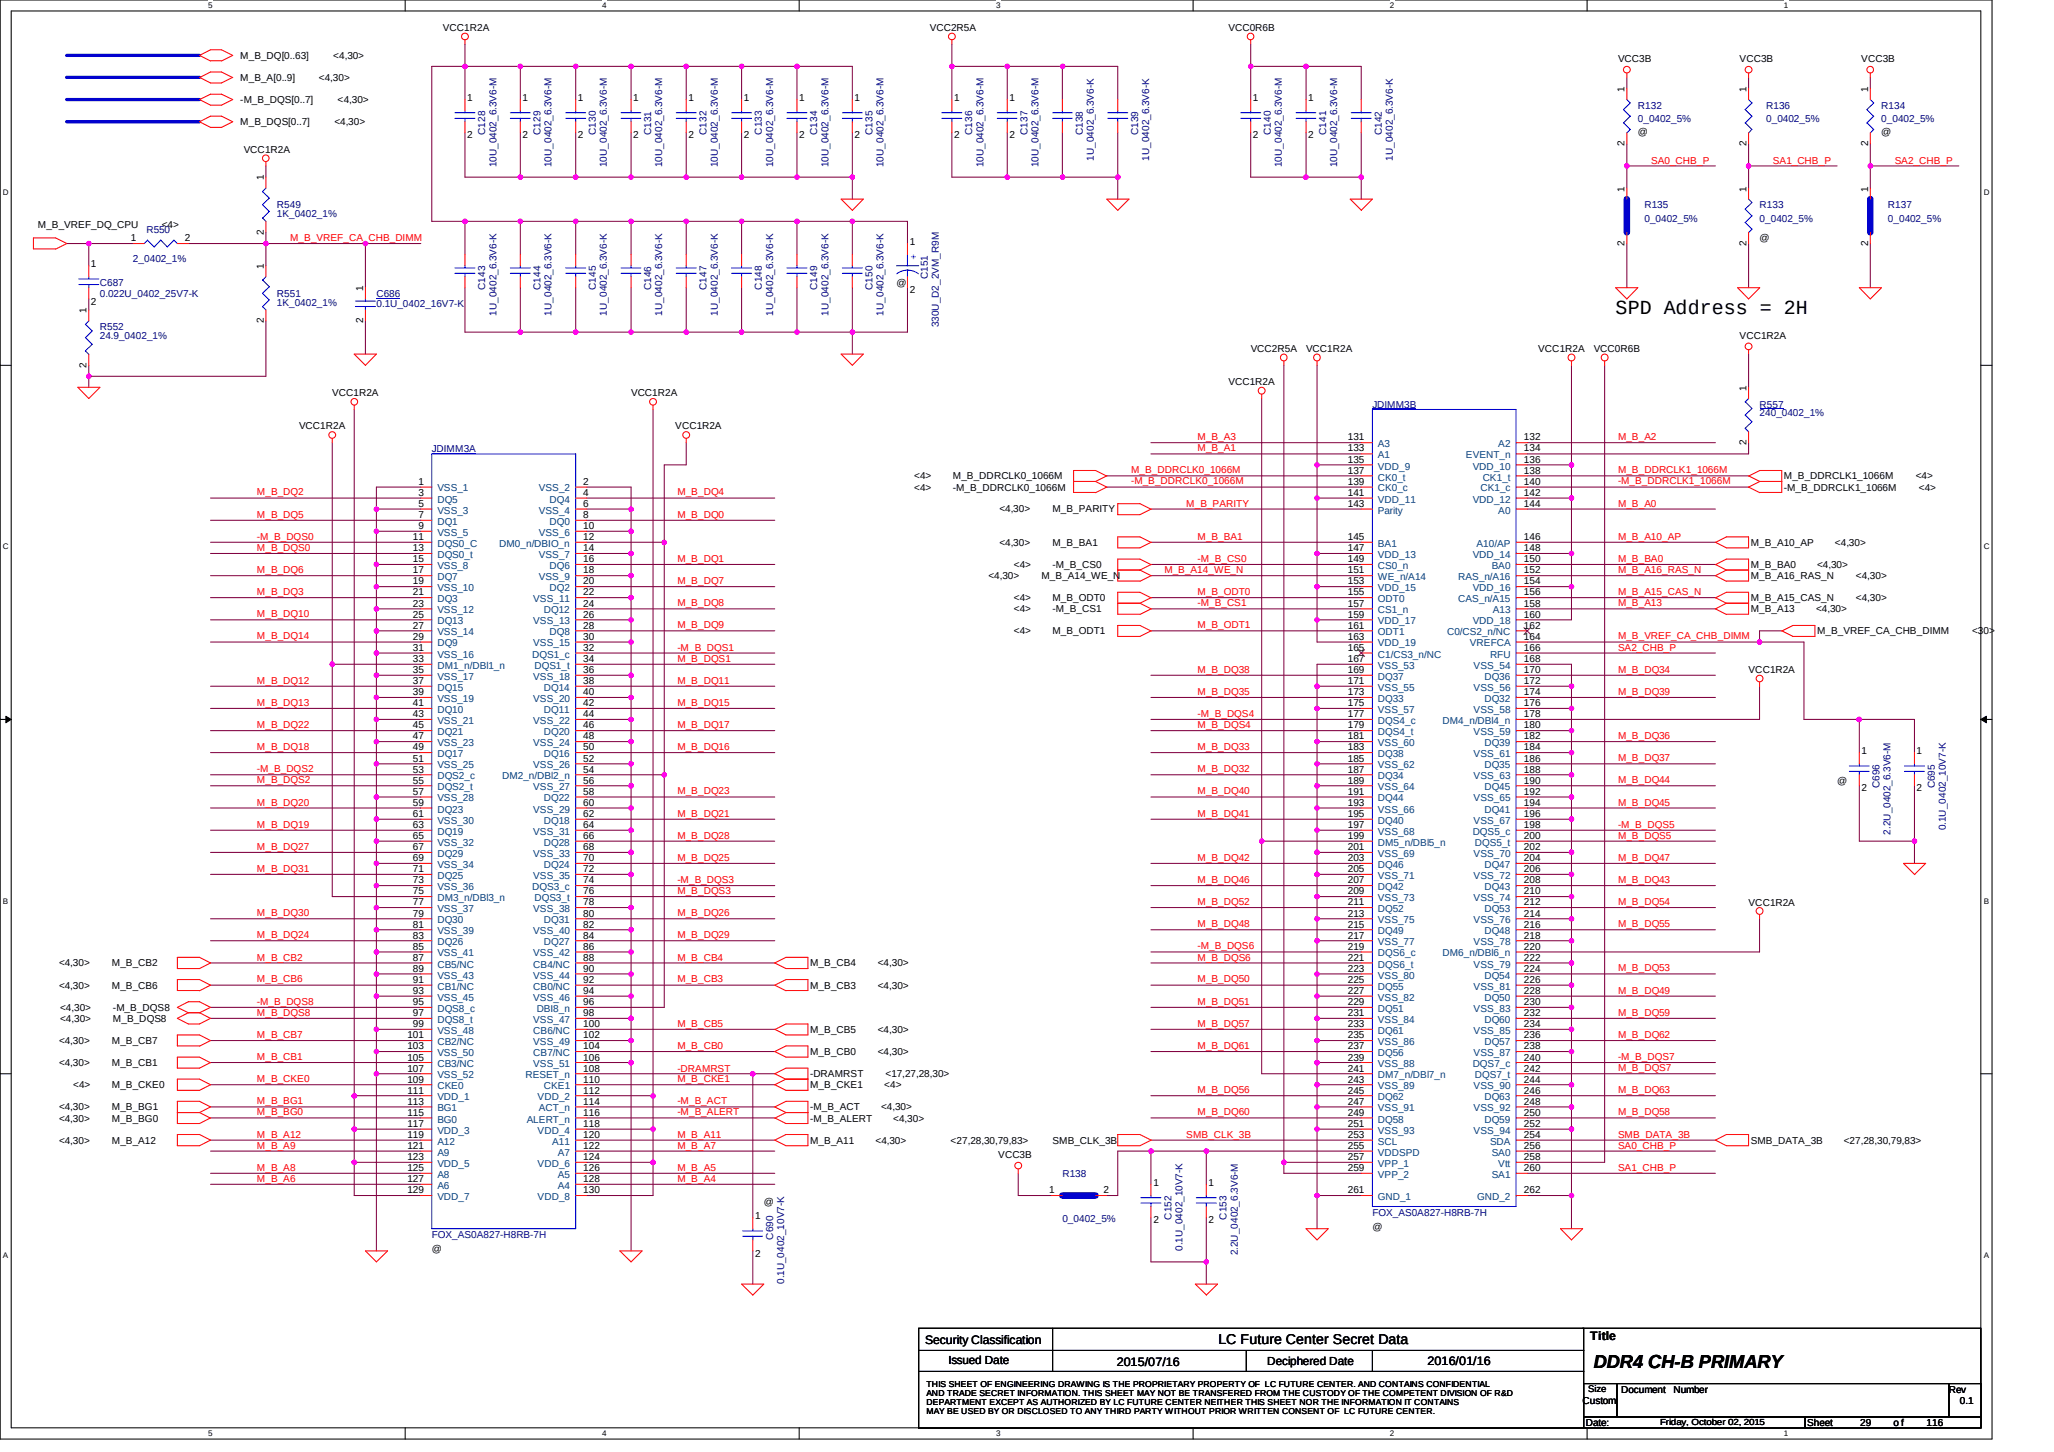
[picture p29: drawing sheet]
<svg xmlns="http://www.w3.org/2000/svg" width="297mm" height="210mm" viewBox="0 0 297 210" stroke-linecap="round" stroke-linejoin="round" font-family="sans-serif">
<defs><g id="words">
<text font-size="2.9" x="233.6" y="45.4">SPD Address = 2H</text>
<text font-size="2.7" x="230.5" y="197.7">DDR4 CH-B PRIMARY</text>
<text font-size="2" x="176.2" y="194.3">LC Future Center Secret Data</text>
<g font-size="1.8">
<text x="133.8" y="194.2">Security Classification</text>
<text x="161.5" y="197.5">2015/07/16</text>
<text x="206.4" y="197.3">2016/01/16</text>
<text x="230" y="193.8">Title</text>
</g>
<g font-size="1.7">
<text x="137.2" y="197.2">Issued Date</text>
<text x="183.3" y="197.4">Deciphered Date</text>
</g>
<g font-size="1.4">
<text x="64" y="4.5">VCC1R2A</text>
<text x="134.4" y="4.5">VCC2R5A</text>
<text x="177.7" y="4.5">VCC0R6B</text>
<text x="34.7" y="8.5">M_B_DQ[0..63]</text>
<text x="34.7" y="11.7">M_B_A[0..9]</text>
<text x="46.1" y="11.7">&lt;4,30&gt;</text>
<text x="48.2" y="8.5">&lt;4,30&gt;</text>
<text x="234" y="9">VCC3B</text>
<text x="251.6" y="9">VCC3B</text>
<text x="269.2" y="9">VCC3B</text>
<text x="34.7" y="14.9">-M_B_DQS[0..7]</text>
<text x="48.8" y="14.9">&lt;4,30&gt;</text>
<text x="67.6" y="14.6">1</text>
<text x="75.6" y="14.6">1</text>
<text x="83.6" y="14.6">1</text>
<text x="91.6" y="14.6">1</text>
<text x="99.6" y="14.6">1</text>
<text x="107.6" y="14.6">1</text>
<text x="115.6" y="14.6">1</text>
<text x="123.6" y="14.6">1</text>
<text x="138" y="14.6">1</text>
<text x="146" y="14.6">1</text>
<text x="181.2" y="14.6">1</text>
<text x="189.2" y="14.6">1</text>
<text x="234.9" y="13.3" transform="rotate(-90 234.9 13.3)">1</text>
<text x="252.6" y="13.3" transform="rotate(-90 252.6 13.3)">1</text>
<text x="270.2" y="13.3" transform="rotate(-90 270.2 13.3)">1</text>
<text x="34.7" y="18.1">M_B_DQS[0..7]</text>
<text x="35.2" y="22.1">VCC1R2A</text>
<text x="48.4" y="18.1">&lt;4,30&gt;</text>
<text x="67.6" y="20">2</text>
<text x="75.6" y="20">2</text>
<text x="83.6" y="20">2</text>
<text x="91.6" y="20">2</text>
<text x="99.6" y="20">2</text>
<text x="107.6" y="20">2</text>
<text x="115.6" y="20">2</text>
<text x="123.6" y="20">2</text>
<text x="138" y="20">2</text>
<text x="146" y="20">2</text>
<text x="181.2" y="20">2</text>
<text x="189.2" y="20">2</text>
<text x="234.9" y="21.1" transform="rotate(-90 234.9 21.1)">2</text>
<text x="236.9" y="19.5">@</text>
<text x="252.6" y="21.1" transform="rotate(-90 252.6 21.1)">2</text>
<text x="270.2" y="21.1" transform="rotate(-90 270.2 21.1)">2</text>
<text x="272.1" y="19.5">@</text>
<text x="38.1" y="26.1" transform="rotate(-90 38.1 26.1)">1</text>
<text x="234.9" y="27.7" transform="rotate(-90 234.9 27.7)">1</text>
<text x="252.6" y="27.7" transform="rotate(-90 252.6 27.7)">1</text>
<text x="270.2" y="27.7" transform="rotate(-90 270.2 27.7)">1</text>
<text x="5.5" y="33">M_B_VREF_DQ_CPU</text>
<text x="18.9" y="34.9">1</text>
<text x="23.4" y="33">&lt;4&gt;</text>
<text x="26.7" y="34.9">2</text>
<text x="38.1" y="33.9" transform="rotate(-90 38.1 33.9)">2</text>
<text x="131.6" y="35.4">1</text>
<text x="234.9" y="35.5" transform="rotate(-90 234.9 35.5)">2</text>
<text x="252.6" y="35.5" transform="rotate(-90 252.6 35.5)">2</text>
<text x="254.5" y="34.9">@</text>
<text x="270.2" y="35.5" transform="rotate(-90 270.2 35.5)">2</text>
<text x="13.2" y="38.6">1</text>
<text x="38.1" y="38.9" transform="rotate(-90 38.1 38.9)">1</text>
<text x="129.6" y="41.3">@</text>
<text x="12.5" y="45.3" transform="rotate(-90 12.5 45.3)">1</text>
<text x="13.2" y="44">2</text>
<text x="38.1" y="46.7" transform="rotate(-90 38.1 46.7)">2</text>
<text x="52.5" y="46.7" transform="rotate(-90 52.5 46.7)">2</text>
<text x="52.5" y="42.1" transform="rotate(-90 52.5 42.1)">1</text>
<text x="131.6" y="42.4">2</text>
<text x="12.5" y="53.1" transform="rotate(-90 12.5 53.1)">2</text>
<text x="180.9" y="50.9">VCC2R5A</text>
<text x="188.9" y="50.9">VCC1R2A</text>
<text x="222.5" y="50.9">VCC1R2A</text>
<text x="230.5" y="50.9">VCC0R6B</text>
<text x="251.6" y="49">VCC1R2A</text>
<text x="48" y="57.3">VCC1R2A</text>
<text x="91.3" y="57.3">VCC1R2A</text>
<text x="177.7" y="55.7">VCC1R2A</text>
<text x="252.6" y="56.5" transform="rotate(-90 252.6 56.5)">1</text>
<text x="43.3" y="62.1">VCC1R2A</text>
<text x="97.6" y="62.1">VCC1R2A</text>
<text x="194.9" y="63.7">131</text>
<text x="194.9" y="65.3">133</text>
<text x="220.4" y="63.7">132</text>
<text x="220.4" y="65.3">134</text>
<text x="252.6" y="64.3" transform="rotate(-90 252.6 64.3)">2</text>
<text x="60.5" y="70.1">1</text>
<text x="60.5" y="71.7">3</text>
<text x="84.3" y="70.1">2</text>
<text x="84.3" y="71.7">4</text>
<text x="132.2" y="70.9">&lt;4&gt;</text>
<text x="132.2" y="69.3">&lt;4&gt;</text>
<text x="137.8" y="70.9">-M_B_DDRCLK0_1066M</text>
<text x="137.8" y="69.3">M_B_DDRCLK0_1066M</text>
<text x="194.9" y="66.9">135</text>
<text x="194.9" y="68.5">137</text>
<text x="194.9" y="70.1">139</text>
<text x="194.9" y="71.7">141</text>
<text x="220.4" y="66.9">136</text>
<text x="220.4" y="68.5">138</text>
<text x="220.4" y="70.1">140</text>
<text x="220.4" y="71.7">142</text>
<text x="258" y="70.9">-M_B_DDRCLK1_1066M</text>
<text x="258" y="69.3">M_B_DDRCLK1_1066M</text>
<text x="277" y="69.3">&lt;4&gt;</text>
<text x="277.5" y="70.9">&lt;4&gt;</text>
<text x="60.5" y="73.3">5</text>
<text x="60.5" y="74.9">7</text>
<text x="60.5" y="76.5">9</text>
<text x="84.3" y="73.3">6</text>
<text x="84.3" y="74.9">8</text>
<text x="84.3" y="76.5">10</text>
<text x="144.5" y="74.1">&lt;4,30&gt;</text>
<text x="152.2" y="74.1">M_B_PARITY</text>
<text x="194.9" y="73.3">143</text>
<text x="220.4" y="73.3">144</text>
<text x="59.7" y="78.1">11</text>
<text x="59.7" y="79.7">13</text>
<text x="59.7" y="81.3">15</text>
<text x="59.7" y="82.9">17</text>
<text x="84.3" y="78.1">12</text>
<text x="84.3" y="79.7">14</text>
<text x="84.3" y="81.3">16</text>
<text x="84.3" y="82.9">18</text>
<text x="142.9" y="83.7">&lt;4,30&gt;</text>
<text x="144.5" y="78.9">&lt;4,30&gt;</text>
<text x="146.6" y="82.1">&lt;4&gt;</text>
<text x="150.6" y="83.7">M_B_A14_WE_N</text>
<text x="152.2" y="82.1">-M_B_CS0</text>
<text x="152.2" y="78.9">M_B_BA1</text>
<text x="194.9" y="78.1">145</text>
<text x="194.9" y="79.7">147</text>
<text x="194.9" y="81.3">149</text>
<text x="194.9" y="82.9">151</text>
<text x="220.4" y="78.1">146</text>
<text x="220.4" y="79.7">148</text>
<text x="220.4" y="81.3">150</text>
<text x="220.4" y="82.9">152</text>
<text x="253.2" y="78.9">M_B_A10_AP</text>
<text x="253.2" y="83.7">M_B_A16_RAS_N</text>
<text x="253.2" y="82.1">M_B_BA0</text>
<text x="262.8" y="82.1">&lt;4,30&gt;</text>
<text x="265.4" y="78.9">&lt;4,30&gt;</text>
<text x="268.4" y="83.7">&lt;4,30&gt;</text>
<text x="59.7" y="84.5">19</text>
<text x="59.7" y="86.1">21</text>
<text x="59.7" y="87.7">23</text>
<text x="59.7" y="89.3">25</text>
<text x="84.3" y="84.5">20</text>
<text x="84.3" y="86.1">22</text>
<text x="84.3" y="87.7">24</text>
<text x="84.3" y="89.3">26</text>
<text x="146.6" y="88.5">&lt;4&gt;</text>
<text x="146.6" y="86.9">&lt;4&gt;</text>
<text x="152.2" y="88.5">-M_B_CS1</text>
<text x="152.2" y="86.9">M_B_ODT0</text>
<text x="194.9" y="84.5">153</text>
<text x="194.9" y="86.1">155</text>
<text x="194.9" y="87.7">157</text>
<text x="194.9" y="89.3">159</text>
<text x="220.4" y="84.5">154</text>
<text x="220.4" y="86.1">156</text>
<text x="220.4" y="87.7">158</text>
<text x="220.4" y="89.3">160</text>
<text x="253.2" y="88.5">M_B_A13</text>
<text x="253.2" y="86.9">M_B_A15_CAS_N</text>
<text x="262.6" y="88.5">&lt;4,30&gt;</text>
<text x="268.4" y="86.9">&lt;4,30&gt;</text>
<text x="59.7" y="90.9">27</text>
<text x="59.7" y="92.5">29</text>
<text x="59.7" y="94.1">31</text>
<text x="59.7" y="95.7">33</text>
<text x="84.3" y="90.9">28</text>
<text x="84.3" y="92.5">30</text>
<text x="84.3" y="94.1">32</text>
<text x="84.3" y="95.7">34</text>
<text x="146.6" y="91.7">&lt;4&gt;</text>
<text x="152.2" y="91.7">M_B_ODT1</text>
<text x="194.9" y="90.9">161</text>
<text x="194.9" y="92.5">163</text>
<text x="194.9" y="94.1">165</text>
<text x="194.9" y="95.7">167</text>
<text x="220.4" y="90.9">162</text>
<text x="220.4" y="92.5">164</text>
<text x="220.4" y="94.1">166</text>
<text x="220.4" y="95.7">168</text>
<text x="262.8" y="91.7">M_B_VREF_CA_CHB_DIMM</text>
<text x="285.2" y="91.7">&lt;30&gt;</text>
<text x="59.7" y="97.3">35</text>
<text x="59.7" y="98.9">37</text>
<text x="59.7" y="100.5">39</text>
<text x="84.3" y="97.3">36</text>
<text x="84.3" y="98.9">38</text>
<text x="84.3" y="100.5">40</text>
<text x="194.9" y="97.3">169</text>
<text x="194.9" y="98.9">171</text>
<text x="194.9" y="100.5">173</text>
<text x="220.4" y="97.3">170</text>
<text x="220.4" y="98.9">172</text>
<text x="220.4" y="100.5">174</text>
<text x="252.9" y="97.3">VCC1R2A</text>
<text x="59.7" y="102.1">41</text>
<text x="59.7" y="103.7">43</text>
<text x="59.7" y="105.3">45</text>
<text x="59.7" y="106.9">47</text>
<text x="84.3" y="102.1">42</text>
<text x="84.3" y="103.7">44</text>
<text x="84.3" y="105.3">46</text>
<text x="84.3" y="106.9">48</text>
<text x="194.9" y="102.1">175</text>
<text x="194.9" y="103.7">177</text>
<text x="194.9" y="105.3">179</text>
<text x="194.9" y="106.9">181</text>
<text x="220.4" y="102.1">176</text>
<text x="220.4" y="103.7">178</text>
<text x="220.4" y="105.3">180</text>
<text x="220.4" y="106.9">182</text>
<text x="59.7" y="108.5">49</text>
<text x="59.7" y="110.1">51</text>
<text x="59.7" y="111.7">53</text>
<text x="59.7" y="113.3">55</text>
<text x="84.3" y="108.5">50</text>
<text x="84.3" y="110.1">52</text>
<text x="84.3" y="111.7">54</text>
<text x="84.3" y="113.3">56</text>
<text x="194.9" y="108.5">183</text>
<text x="194.9" y="110.1">185</text>
<text x="194.9" y="111.7">187</text>
<text x="194.9" y="113.3">189</text>
<text x="220.4" y="108.5">184</text>
<text x="220.4" y="110.1">186</text>
<text x="220.4" y="111.7">188</text>
<text x="220.4" y="113.3">190</text>
<text x="265.7" y="113.3">@</text>
<text x="269.2" y="109">1</text>
<text x="277.2" y="109">1</text>
<text x="59.7" y="114.9">57</text>
<text x="59.7" y="116.5">59</text>
<text x="59.7" y="118.1">61</text>
<text x="59.7" y="119.7">63</text>
<text x="84.3" y="114.9">58</text>
<text x="84.3" y="116.5">60</text>
<text x="84.3" y="118.1">62</text>
<text x="84.3" y="119.7">64</text>
<text x="194.9" y="114.9">191</text>
<text x="194.9" y="116.5">193</text>
<text x="194.9" y="118.1">195</text>
<text x="194.9" y="119.7">197</text>
<text x="220.4" y="114.9">192</text>
<text x="220.4" y="116.5">194</text>
<text x="220.4" y="118.1">196</text>
<text x="220.4" y="119.7">198</text>
<text x="269.2" y="114.4">2</text>
<text x="277.2" y="114.4">2</text>
<text x="59.7" y="121.3">65</text>
<text x="59.7" y="122.9">67</text>
<text x="59.7" y="124.5">69</text>
<text x="84.3" y="121.3">66</text>
<text x="84.3" y="122.9">68</text>
<text x="84.3" y="124.5">70</text>
<text x="194.9" y="121.3">199</text>
<text x="194.9" y="122.9">201</text>
<text x="194.9" y="124.5">203</text>
<text x="220.4" y="121.3">200</text>
<text x="220.4" y="124.5">204</text>
<text x="220.4" y="122.9">202</text>
<text x="59.7" y="126.1">71</text>
<text x="59.7" y="127.7">73</text>
<text x="59.7" y="129.3">75</text>
<text x="59.7" y="130.9">77</text>
<text x="84.3" y="126.1">72</text>
<text x="84.3" y="127.7">74</text>
<text x="84.3" y="129.3">76</text>
<text x="84.3" y="130.9">78</text>
<text x="194.9" y="126.1">205</text>
<text x="194.9" y="127.7">207</text>
<text x="194.9" y="129.3">209</text>
<text x="194.9" y="130.9">211</text>
<text x="220.4" y="127.7">208</text>
<text x="220.4" y="126.1">206</text>
<text x="220.4" y="129.3">210</text>
<text x="220.4" y="130.9">212</text>
<text x="252.9" y="130.9">VCC1R2A</text>
<text x="59.7" y="132.5">79</text>
<text x="59.7" y="134.1">81</text>
<text x="59.7" y="135.7">83</text>
<text x="59.7" y="137.3">85</text>
<text x="84.3" y="132.5">80</text>
<text x="84.3" y="134.1">82</text>
<text x="84.3" y="135.7">84</text>
<text x="84.3" y="137.3">86</text>
<text x="194.9" y="132.5">213</text>
<text x="194.9" y="134.1">215</text>
<text x="194.9" y="135.7">217</text>
<text x="194.9" y="137.3">219</text>
<text x="220.4" y="132.5">214</text>
<text x="220.4" y="134.1">216</text>
<text x="220.4" y="135.7">218</text>
<text x="220.4" y="137.3">220</text>
<text x="8.5" y="139.7">&lt;4,30&gt;</text>
<text x="8.5" y="142.9">&lt;4,30&gt;</text>
<text x="16.2" y="139.7">M_B_CB2</text>
<text x="16.2" y="142.9">M_B_CB6</text>
<text x="59.7" y="138.9">87</text>
<text x="59.7" y="140.5">89</text>
<text x="59.7" y="142.1">91</text>
<text x="59.7" y="143.7">93</text>
<text x="84.3" y="138.9">88</text>
<text x="84.3" y="140.5">90</text>
<text x="84.3" y="142.1">92</text>
<text x="84.3" y="143.7">94</text>
<text x="117.2" y="142.9">M_B_CB3</text>
<text x="117.2" y="139.7">M_B_CB4</text>
<text x="126.9" y="142.9">&lt;4,30&gt;</text>
<text x="126.9" y="139.7">&lt;4,30&gt;</text>
<text x="194.9" y="138.9">221</text>
<text x="194.9" y="140.5">223</text>
<text x="194.9" y="142.1">225</text>
<text x="194.9" y="143.7">227</text>
<text x="220.4" y="140.5">224</text>
<text x="220.4" y="138.9">222</text>
<text x="220.4" y="143.7">228</text>
<text x="220.4" y="142.1">226</text>
<text x="8.7" y="146.1">&lt;4,30&gt;</text>
<text x="8.7" y="147.7">&lt;4,30&gt;</text>
<text x="16.3" y="146.1">-M_B_DQS8</text>
<text x="16.3" y="147.7">M_B_DQS8</text>
<text x="59.7" y="145.3">95</text>
<text x="59.7" y="146.9">97</text>
<text x="59.7" y="148.5">99</text>
<text x="84.3" y="145.3">96</text>
<text x="84.3" y="146.9">98</text>
<text x="84.3" y="148.5">100</text>
<text x="117.2" y="149.3">M_B_CB5</text>
<text x="126.9" y="149.3">&lt;4,30&gt;</text>
<text x="194.9" y="145.3">229</text>
<text x="194.9" y="146.9">231</text>
<text x="194.9" y="148.5">233</text>
<text x="220.4" y="146.9">232</text>
<text x="220.4" y="145.3">230</text>
<text x="220.4" y="148.5">234</text>
<text x="8.5" y="150.9">&lt;4,30&gt;</text>
<text x="8.5" y="154.1">&lt;4,30&gt;</text>
<text x="16.2" y="150.9">M_B_CB7</text>
<text x="16.2" y="154.1">M_B_CB1</text>
<text x="58.9" y="150.1">101</text>
<text x="58.9" y="151.7">103</text>
<text x="58.9" y="153.3">105</text>
<text x="58.9" y="154.9">107</text>
<text x="84.3" y="150.1">102</text>
<text x="84.3" y="151.7">104</text>
<text x="84.3" y="153.3">106</text>
<text x="84.3" y="154.9">108</text>
<text x="117.2" y="152.5">M_B_CB0</text>
<text x="117.2" y="155.7">-DRAMRST</text>
<text x="126.9" y="152.5">&lt;4,30&gt;</text>
<text x="128.1" y="155.7">&lt;17,27,28,30&gt;</text>
<text x="194.9" y="150.1">235</text>
<text x="194.9" y="151.7">237</text>
<text x="194.9" y="153.3">239</text>
<text x="194.9" y="154.9">241</text>
<text x="220.4" y="150.1">236</text>
<text x="220.4" y="151.7">238</text>
<text x="220.4" y="153.3">240</text>
<text x="220.4" y="154.9">242</text>
<text x="8.5" y="160.5">&lt;4,30&gt;</text>
<text x="10.6" y="157.3">&lt;4&gt;</text>
<text x="16.2" y="160.5">M_B_BG1</text>
<text x="16.2" y="157.3">M_B_CKE0</text>
<text x="58.9" y="156.5">109</text>
<text x="58.9" y="158.1">111</text>
<text x="58.9" y="159.7">113</text>
<text x="58.9" y="161.3">115</text>
<text x="84.3" y="156.5">110</text>
<text x="84.3" y="158.1">112</text>
<text x="84.3" y="159.7">114</text>
<text x="84.3" y="161.3">116</text>
<text x="117.2" y="160.5">-M_B_ACT</text>
<text x="117.2" y="157.3">M_B_CKE1</text>
<text x="127.4" y="160.5">&lt;4,30&gt;</text>
<text x="127.9" y="157.3">&lt;4&gt;</text>
<text x="194.9" y="156.5">243</text>
<text x="194.9" y="158.1">245</text>
<text x="194.9" y="159.7">247</text>
<text x="194.9" y="161.3">249</text>
<text x="220.4" y="158.1">246</text>
<text x="220.4" y="161.3">250</text>
<text x="220.4" y="159.7">248</text>
<text x="220.4" y="156.5">244</text>
<text x="8.5" y="162.1">&lt;4,30&gt;</text>
<text x="8.5" y="165.3">&lt;4,30&gt;</text>
<text x="16.2" y="162.1">M_B_BG0</text>
<text x="16.2" y="165.3">M_B_A12</text>
<text x="58.9" y="162.9">117</text>
<text x="58.9" y="164.5">119</text>
<text x="58.9" y="166.1">121</text>
<text x="58.9" y="167.7">123</text>
<text x="84.3" y="162.9">118</text>
<text x="84.3" y="164.5">120</text>
<text x="84.3" y="166.1">122</text>
<text x="84.3" y="167.7">124</text>
<text x="117.2" y="162.1">-M_B_ALERT</text>
<text x="117.2" y="165.3">M_B_A11</text>
<text x="126.6" y="165.3">&lt;4,30&gt;</text>
<text x="129.2" y="162.1">&lt;4,30&gt;</text>
<text x="137.5" y="165.3">&lt;27,28,30,79,83&gt;</text>
<text x="144.4" y="167.4">VCC3B</text>
<text x="152.2" y="165.3">SMB_CLK_3B</text>
<text x="194.9" y="162.9">251</text>
<text x="194.9" y="164.5">253</text>
<text x="194.9" y="166.1">255</text>
<text x="194.9" y="167.7">257</text>
<text x="220.4" y="162.9">252</text>
<text x="220.4" y="164.5">254</text>
<text x="220.4" y="166.1">256</text>
<text x="220.4" y="167.7">258</text>
<text x="253.2" y="165.3">SMB_DATA_3B</text>
<text x="266.6" y="165.3">&lt;27,28,30,79,83&gt;</text>
<text x="58.9" y="169.3">125</text>
<text x="58.9" y="170.9">127</text>
<text x="58.9" y="172.5">129</text>
<text x="84.3" y="169.3">126</text>
<text x="84.3" y="170.9">128</text>
<text x="84.3" y="172.5">130</text>
<text x="151.7" y="172.5">1</text>
<text x="159.6" y="172.5">2</text>
<text x="166.8" y="171.4">1</text>
<text x="174.8" y="171.4">1</text>
<text x="194.9" y="169.3">259</text>
<text x="194.9" y="172.5">261</text>
<text x="220.4" y="169.3">260</text>
<text x="220.4" y="172.5">262</text>
<text x="109.2" y="176.2">1</text>
<text x="110.5" y="174.1">@</text>
<text x="166.8" y="176.8">2</text>
<text x="174.8" y="176.8">2</text>
<text x="198.5" y="177.8">@</text>
<text x="62.4" y="181">@</text>
<text x="109.2" y="181.6">2</text>
<text x="228.8" y="202.9">Custom</text>
<text x="229.7" y="201.3">Size</text>
<text x="234.5" y="201.3">Document</text>
<text x="242" y="201.3">Number</text>
<text x="281.8" y="201.3">Rev</text>
<text x="283.4" y="202.9">0.1</text>
<text x="229.3" y="206.1">Date:</text>
<text x="261.3" y="206.1">Sheet</text>
<text x="269" y="206.1">29</text>
<text x="273.8" y="206.1">o f</text>
<text x="278.6" y="206.1">116</text>
</g>
<g font-size="1.4" fill="#000080">
<text x="236.9" y="15.7">R132</text>
<text x="236.9" y="17.6">0_0402_5%</text>
<text x="255.4" y="15.7">R136</text>
<text x="255.4" y="17.6">0_0402_5%</text>
<text x="272.1" y="15.7">R134</text>
<text x="272.1" y="17.6">0_0402_5%</text>
<text x="70.2" y="19.5" transform="rotate(-90 70.2 19.5)">C128</text>
<text x="78.2" y="19.5" transform="rotate(-90 78.2 19.5)">C129</text>
<text x="86.2" y="19.5" transform="rotate(-90 86.2 19.5)">C130</text>
<text x="94.2" y="19.5" transform="rotate(-90 94.2 19.5)">C131</text>
<text x="102.2" y="19.5" transform="rotate(-90 102.2 19.5)">C132</text>
<text x="110.2" y="19.5" transform="rotate(-90 110.2 19.5)">C133</text>
<text x="118.2" y="19.5" transform="rotate(-90 118.2 19.5)">C134</text>
<text x="126.2" y="19.5" transform="rotate(-90 126.2 19.5)">C135</text>
<text x="140.6" y="19.5" transform="rotate(-90 140.6 19.5)">C136</text>
<text x="148.6" y="19.5" transform="rotate(-90 148.6 19.5)">C137</text>
<text x="156.6" y="19.5" transform="rotate(-90 156.6 19.5)">C138</text>
<text x="158.2" y="23.2" transform="rotate(-90 158.2 23.2)">1U_0402_6.3V6-K</text>
<text x="164.6" y="19.5" transform="rotate(-90 164.6 19.5)">C139</text>
<text x="166.2" y="23.2" transform="rotate(-90 166.2 23.2)">1U_0402_6.3V6-K</text>
<text x="183.8" y="19.5" transform="rotate(-90 183.8 19.5)">C140</text>
<text x="191.8" y="19.5" transform="rotate(-90 191.8 19.5)">C141</text>
<text x="199.8" y="19.5" transform="rotate(-90 199.8 19.5)">C142</text>
<text x="201.4" y="23.2" transform="rotate(-90 201.4 23.2)">1U_0402_6.3V6-K</text>
<text x="71.8" y="24.2" transform="rotate(-90 71.8 24.2)">10U_0402_6.3V6-M</text>
<text x="79.8" y="24.2" transform="rotate(-90 79.8 24.2)">10U_0402_6.3V6-M</text>
<text x="87.8" y="24.2" transform="rotate(-90 87.8 24.2)">10U_0402_6.3V6-M</text>
<text x="95.8" y="24.2" transform="rotate(-90 95.8 24.2)">10U_0402_6.3V6-M</text>
<text x="103.8" y="24.2" transform="rotate(-90 103.8 24.2)">10U_0402_6.3V6-M</text>
<text x="111.8" y="24.2" transform="rotate(-90 111.8 24.2)">10U_0402_6.3V6-M</text>
<text x="119.8" y="24.2" transform="rotate(-90 119.8 24.2)">10U_0402_6.3V6-M</text>
<text x="127.8" y="24.2" transform="rotate(-90 127.8 24.2)">10U_0402_6.3V6-M</text>
<text x="142.2" y="24.2" transform="rotate(-90 142.2 24.2)">10U_0402_6.3V6-M</text>
<text x="150.2" y="24.2" transform="rotate(-90 150.2 24.2)">10U_0402_6.3V6-M</text>
<text x="185.4" y="24.2" transform="rotate(-90 185.4 24.2)">10U_0402_6.3V6-M</text>
<text x="193.4" y="24.2" transform="rotate(-90 193.4 24.2)">10U_0402_6.3V6-M</text>
<text x="21.2" y="33.6">R550</text>
<text x="40" y="30.1">R549</text>
<text x="40" y="31.4">1K_0402_1%</text>
<text x="237.8" y="30.1">R135</text>
<text x="237.8" y="32">0_0402_5%</text>
<text x="254.5" y="30.1">R133</text>
<text x="254.5" y="32">0_0402_5%</text>
<text x="273" y="30.1">R137</text>
<text x="273" y="32">0_0402_5%</text>
<text x="14.4" y="41.3">C687</text>
<text x="19.2" y="37.9">2_0402_1%</text>
<text x="70.2" y="41.9" transform="rotate(-90 70.2 41.9)">C143</text>
<text x="78.2" y="41.9" transform="rotate(-90 78.2 41.9)">C144</text>
<text x="86.2" y="41.9" transform="rotate(-90 86.2 41.9)">C145</text>
<text x="94.2" y="41.9" transform="rotate(-90 94.2 41.9)">C146</text>
<text x="102.2" y="41.9" transform="rotate(-90 102.2 41.9)">C147</text>
<text x="110.2" y="41.9" transform="rotate(-90 110.2 41.9)">C148</text>
<text x="118.2" y="41.9" transform="rotate(-90 118.2 41.9)">C149</text>
<text x="126.2" y="41.9" transform="rotate(-90 126.2 41.9)">C150</text>
<text x="134.2" y="40.3" transform="rotate(-90 134.2 40.3)">C151</text>
<text x="14.4" y="42.9">0.022U_0402_25V7-K</text>
<text x="14.4" y="47.7">R552</text>
<text x="40" y="42.9">R551</text>
<text x="40" y="44.2">1K_0402_1%</text>
<text x="54.4" y="42.9">C686</text>
<text x="54.4" y="44.3">0.1U_0402_16V7-K</text>
<text x="71.8" y="45.6" transform="rotate(-90 71.8 45.6)">1U_0402_6.3V6-K</text>
<text x="79.8" y="45.6" transform="rotate(-90 79.8 45.6)">1U_0402_6.3V6-K</text>
<text x="87.8" y="45.6" transform="rotate(-90 87.8 45.6)">1U_0402_6.3V6-K</text>
<text x="95.8" y="45.6" transform="rotate(-90 95.8 45.6)">1U_0402_6.3V6-K</text>
<text x="103.8" y="45.6" transform="rotate(-90 103.8 45.6)">1U_0402_6.3V6-K</text>
<text x="111.8" y="45.6" transform="rotate(-90 111.8 45.6)">1U_0402_6.3V6-K</text>
<text x="119.8" y="45.6" transform="rotate(-90 119.8 45.6)">1U_0402_6.3V6-K</text>
<text x="127.8" y="45.6" transform="rotate(-90 127.8 45.6)">1U_0402_6.3V6-K</text>
<text x="135.8" y="47.3" transform="rotate(-90 135.8 47.3)">330U_D2_2VM_R9M</text>
<text x="14.4" y="49">24.9_0402_1%</text>
<text x="198.5" y="58.9">JDIMM3B</text>
<text x="254.5" y="58.9">R557</text>
<text x="62.4" y="65.3">JDIMM3A</text>
<text x="254.5" y="60.2">240_0402_1%</text>
<text x="271.8" y="113.9" transform="rotate(-90 271.8 113.9)">C696</text>
<text x="279.8" y="113.9" transform="rotate(-90 279.8 113.9)">C695</text>
<text x="273.4" y="120.7" transform="rotate(-90 273.4 120.7)">2.2U_0402_6.3V6-M</text>
<text x="281.4" y="120" transform="rotate(-90 281.4 120)">0.1U_0402_10V7-K</text>
<text x="153.6" y="170.1">R138</text>
<text x="62.4" y="178.9">FOX_AS0A827-H8RB-7H</text>
<text x="111.8" y="179.2" transform="rotate(-90 111.8 179.2)">C690</text>
<text x="153.6" y="176.7">0_0402_5%</text>
<text x="169.4" y="176.3" transform="rotate(-90 169.4 176.3)">C152</text>
<text x="177.4" y="176.3" transform="rotate(-90 177.4 176.3)">C153</text>
<text x="198.5" y="175.7">FOX_AS0A827-H8RB-7H</text>
<text x="113.4" y="185.6" transform="rotate(-90 113.4 185.6)">0.1U_0402_10V7-K</text>
<text x="171" y="180.8" transform="rotate(-90 171 180.8)">0.1U_0402_10V7-K</text>
<text x="179" y="181.5" transform="rotate(-90 179 181.5)">2.2U_0402_6.3V6-M</text>
</g>
<g font-size="1.4" fill="#f00">
<text x="238.8" y="23.6">SA0_CHB_P</text>
<text x="256.4" y="23.6">SA1_CHB_P</text>
<text x="274" y="23.6">SA2_CHB_P</text>
<text x="41.9" y="34.8">M_B_VREF_CA_CHB_DIMM</text>
<text x="173.2" y="63.6">M_B_A3</text>
<text x="173.2" y="65.2">M_B_A1</text>
<text x="234" y="63.6">M_B_A2</text>
<text x="37.1" y="71.6">M_B_DQ2</text>
<text x="98" y="71.6">M_B_DQ4</text>
<text x="163.6" y="68.4">M_B_DDRCLK0_1066M</text>
<text x="163.6" y="70">-M_B_DDRCLK0_1066M</text>
<text x="234" y="68.4">M_B_DDRCLK1_1066M</text>
<text x="234" y="70">-M_B_DDRCLK1_1066M</text>
<text x="37.1" y="74.8">M_B_DQ5</text>
<text x="98" y="74.8">M_B_DQ0</text>
<text x="171.6" y="73.2">M_B_PARITY</text>
<text x="234" y="73.2">M_B_A0</text>
<text x="37.1" y="82.8">M_B_DQ6</text>
<text x="37.1" y="78">-M_B_DQS0</text>
<text x="37.1" y="79.7">M_B_DQS0</text>
<text x="98" y="81.2">M_B_DQ1</text>
<text x="168.4" y="82.8">M_B_A14_WE_N</text>
<text x="173.2" y="81.2">-M_B_CS0</text>
<text x="173.2" y="78">M_B_BA1</text>
<text x="234" y="81.2">M_B_BA0</text>
<text x="234" y="82.8">M_B_A16_RAS_N</text>
<text x="234" y="78">M_B_A10_AP</text>
<text x="37.1" y="89.3">M_B_DQ10</text>
<text x="37.1" y="86">M_B_DQ3</text>
<text x="98" y="87.6">M_B_DQ8</text>
<text x="98" y="84.5">M_B_DQ7</text>
<text x="173.2" y="87.6">-M_B_CS1</text>
<text x="173.2" y="86">M_B_ODT0</text>
<text x="234" y="86">M_B_A15_CAS_N</text>
<text x="234" y="87.6">M_B_A13</text>
<text x="37.1" y="92.4">M_B_DQ14</text>
<text x="98" y="94.1">-M_B_DQS1</text>
<text x="98" y="95.6">M_B_DQS1</text>
<text x="98" y="90.8">M_B_DQ9</text>
<text x="173.2" y="90.8">M_B_ODT1</text>
<text x="234" y="92.4">M_B_VREF_CA_CHB_DIMM</text>
<text x="234" y="94.1">SA2_CHB_P</text>
<text x="37.1" y="98.8">M_B_DQ12</text>
<text x="98" y="98.8">M_B_DQ11</text>
<text x="173.2" y="97.2">M_B_DQ38</text>
<text x="173.2" y="100.4">M_B_DQ35</text>
<text x="234" y="97.2">M_B_DQ34</text>
<text x="234" y="100.4">M_B_DQ39</text>
<text x="37.1" y="105.2">M_B_DQ22</text>
<text x="37.1" y="102">M_B_DQ13</text>
<text x="98" y="102">M_B_DQ15</text>
<text x="98" y="105.2">M_B_DQ17</text>
<text x="173.2" y="103.6">-M_B_DQS4</text>
<text x="173.2" y="105.2">M_B_DQS4</text>
<text x="234" y="106.9">M_B_DQ36</text>
<text x="37.1" y="108.4">M_B_DQ18</text>
<text x="37.1" y="113.2">M_B_DQS2</text>
<text x="37.1" y="111.7">-M_B_DQS2</text>
<text x="98" y="108.4">M_B_DQ16</text>
<text x="173.2" y="111.7">M_B_DQ32</text>
<text x="173.2" y="108.4">M_B_DQ33</text>
<text x="234" y="110">M_B_DQ37</text>
<text x="234" y="113.2">M_B_DQ44</text>
<text x="37.1" y="119.6">M_B_DQ19</text>
<text x="37.1" y="116.5">M_B_DQ20</text>
<text x="98" y="114.8">M_B_DQ23</text>
<text x="98" y="118">M_B_DQ21</text>
<text x="173.2" y="118">M_B_DQ41</text>
<text x="173.2" y="114.8">M_B_DQ40</text>
<text x="234" y="119.6">-M_B_DQS5</text>
<text x="234" y="116.5">M_B_DQ45</text>
<text x="37.1" y="122.8">M_B_DQ27</text>
<text x="98" y="121.2">M_B_DQ28</text>
<text x="98" y="124.4">M_B_DQ25</text>
<text x="173.2" y="124.4">M_B_DQ42</text>
<text x="234" y="121.2">M_B_DQS5</text>
<text x="234" y="124.4">M_B_DQ47</text>
<text x="37.1" y="126">M_B_DQ31</text>
<text x="98" y="127.6">-M_B_DQS3</text>
<text x="98" y="129.2">M_B_DQS3</text>
<text x="173.2" y="130.8">M_B_DQ52</text>
<text x="173.2" y="127.6">M_B_DQ46</text>
<text x="234" y="127.6">M_B_DQ43</text>
<text x="234" y="130.8">M_B_DQ54</text>
<text x="37.1" y="135.6">M_B_DQ24</text>
<text x="37.1" y="132.4">M_B_DQ30</text>
<text x="98" y="132.4">M_B_DQ26</text>
<text x="98" y="135.6">M_B_DQ29</text>
<text x="173.2" y="137.2">-M_B_DQS6</text>
<text x="173.2" y="134.1">M_B_DQ48</text>
<text x="234" y="134.1">M_B_DQ55</text>
<text x="37.1" y="142">M_B_CB6</text>
<text x="37.1" y="138.9">M_B_CB2</text>
<text x="98" y="142">M_B_CB3</text>
<text x="98" y="138.9">M_B_CB4</text>
<text x="173.2" y="138.9">M_B_DQS6</text>
<text x="173.2" y="142">M_B_DQ50</text>
<text x="234" y="140.4">M_B_DQ53</text>
<text x="234" y="143.7">M_B_DQ49</text>
<text x="37.1" y="145.2">-M_B_DQS8</text>
<text x="37.1" y="146.8">M_B_DQS8</text>
<text x="98" y="148.4">M_B_CB5</text>
<text x="173.2" y="148.4">M_B_DQ57</text>
<text x="173.2" y="145.2">M_B_DQ51</text>
<text x="234" y="146.8">M_B_DQ59</text>
<text x="37.1" y="150">M_B_CB7</text>
<text x="37.1" y="153.2">M_B_CB1</text>
<text x="98" y="151.6">M_B_CB0</text>
<text x="98" y="154.9">-DRAMRST</text>
<text x="173.2" y="151.6">M_B_DQ61</text>
<text x="234" y="153.2">-M_B_DQS7</text>
<text x="234" y="154.8">M_B_DQS7</text>
<text x="234" y="150">M_B_DQ62</text>
<text x="37.1" y="156.5">M_B_CKE0</text>
<text x="37.1" y="161.3">M_B_BG0</text>
<text x="37.1" y="159.7">M_B_BG1</text>
<text x="98" y="156.5">M_B_CKE1</text>
<text x="98" y="161.3">-M_B_ALERT</text>
<text x="98" y="159.7">-M_B_ACT</text>
<text x="173.2" y="158">M_B_DQ56</text>
<text x="173.2" y="161.3">M_B_DQ60</text>
<text x="234" y="158">M_B_DQ63</text>
<text x="234" y="161.3">M_B_DQ58</text>
<text x="37.1" y="166.1">M_B_A9</text>
<text x="37.1" y="164.5">M_B_A12</text>
<text x="98" y="166.1">M_B_A7</text>
<text x="98" y="164.5">M_B_A11</text>
<text x="171.6" y="164.5">SMB_CLK_3B</text>
<text x="234" y="164.5">SMB_DATA_3B</text>
<text x="234" y="166.1">SA0_CHB_P</text>
<text x="37.1" y="170.9">M_B_A6</text>
<text x="37.1" y="169.3">M_B_A8</text>
<text x="98" y="170.9">M_B_A4</text>
<text x="98" y="169.3">M_B_A5</text>
<text x="234" y="169.3">SA1_CHB_P</text>
</g>
<g font-size="1.4" fill="#004080">
<text x="199.2" y="64.7">A3</text>
<text x="216.7" y="64.7">A2</text>
<text x="63.3" y="71">VSS_1</text>
<text x="77.9" y="71">VSS_2</text>
<text x="199.2" y="66.3">A1</text>
<text x="199.2" y="67.9">VDD_9</text>
<text x="199.2" y="69.5">CK0_t</text>
<text x="199.2" y="71">CK0_c</text>
<text x="212" y="66.3">EVENT_n</text>
<text x="213" y="67.9">VDD_10</text>
<text x="214.1" y="71">CK1_c</text>
<text x="214.4" y="69.5">CK1_t</text>
<text x="63.3" y="72.7">DQ5</text>
<text x="63.3" y="74.3">VSS_3</text>
<text x="63.3" y="75.8">DQ1</text>
<text x="63.3" y="77.5">VSS_5</text>
<text x="77.9" y="74.3">VSS_4</text>
<text x="77.9" y="77.5">VSS_6</text>
<text x="79.4" y="72.7">DQ4</text>
<text x="79.4" y="75.8">DQ0</text>
<text x="199.2" y="72.7">VDD_11</text>
<text x="199.2" y="74.3">Parity</text>
<text x="213" y="72.7">VDD_12</text>
<text x="216.7" y="74.3">A0</text>
<text x="63.3" y="79.1">DQS0_C</text>
<text x="63.3" y="80.6">DQS0_t</text>
<text x="63.3" y="82.3">VSS_8</text>
<text x="63.3" y="83.9">DQ7</text>
<text x="72.2" y="79.1">DM0_n/DBIO_n</text>
<text x="77.9" y="80.6">VSS_7</text>
<text x="77.9" y="83.9">VSS_9</text>
<text x="79.4" y="82.3">DQ6</text>
<text x="199.2" y="79.1">BA1</text>
<text x="199.2" y="80.6">VDD_13</text>
<text x="199.2" y="82.3">CS0_n</text>
<text x="199.2" y="83.9">WE_n/A14</text>
<text x="210.9" y="83.9">RAS_n/A16</text>
<text x="213" y="80.6">VDD_14</text>
<text x="213.5" y="79.1">A10/AP</text>
<text x="215.7" y="82.3">BA0</text>
<text x="63.3" y="85.4">VSS_10</text>
<text x="63.3" y="87.1">DQ3</text>
<text x="63.3" y="88.7">VSS_12</text>
<text x="77.1" y="87.1">VSS_11</text>
<text x="78.6" y="88.7">DQ12</text>
<text x="79.4" y="85.4">DQ2</text>
<text x="199.2" y="85.4">VDD_15</text>
<text x="199.2" y="87.1">ODT0</text>
<text x="199.2" y="88.7">CS1_n</text>
<text x="210.9" y="87.1">CAS_n/A15</text>
<text x="213" y="85.4">VDD_16</text>
<text x="215.9" y="88.7">A13</text>
<text x="63.3" y="90.3">DQ13</text>
<text x="63.3" y="91.9">VSS_14</text>
<text x="63.3" y="93.5">DQ9</text>
<text x="63.3" y="95.1">VSS_16</text>
<text x="77" y="95.1">DQS1_c</text>
<text x="77.1" y="90.3">VSS_13</text>
<text x="77.1" y="93.5">VSS_15</text>
<text x="79.4" y="91.9">DQ8</text>
<text x="199.2" y="90.3">VDD_17</text>
<text x="199.2" y="91.9">ODT1</text>
<text x="199.2" y="93.5">VDD_19</text>
<text x="199.2" y="95.1">C1/CS3_n/NC</text>
<text x="209.3" y="91.9">C0/CS2_n/NC</text>
<text x="212.5" y="93.5">VREFCA</text>
<text x="213" y="90.3">VDD_18</text>
<text x="215.5" y="95.1">RFU</text>
<text x="63.3" y="96.7">DM1_n/DBl1_n</text>
<text x="63.3" y="98.2">VSS_17</text>
<text x="63.3" y="99.9">DQ15</text>
<text x="63.3" y="101.5">VSS_19</text>
<text x="77.1" y="98.2">VSS_18</text>
<text x="77.1" y="101.5">VSS_20</text>
<text x="77.3" y="96.7">DQS1_t</text>
<text x="78.6" y="99.9">DQ14</text>
<text x="199.2" y="96.7">VSS_53</text>
<text x="199.2" y="98.2">DQ37</text>
<text x="199.2" y="99.9">VSS_55</text>
<text x="199.2" y="101.5">DQ33</text>
<text x="213.1" y="96.7">VSS_54</text>
<text x="213.1" y="99.9">VSS_56</text>
<text x="214.7" y="98.2">DQ36</text>
<text x="214.7" y="101.5">DQ32</text>
<text x="63.3" y="103">DQ10</text>
<text x="63.3" y="104.7">VSS_21</text>
<text x="63.3" y="106.3">DQ21</text>
<text x="63.3" y="107.8">VSS_23</text>
<text x="77.1" y="104.7">VSS_22</text>
<text x="77.1" y="107.8">VSS_24</text>
<text x="78.6" y="103">DQ11</text>
<text x="78.6" y="106.3">DQ20</text>
<text x="199.2" y="103">VSS_57</text>
<text x="199.2" y="104.7">DQS4_c</text>
<text x="199.2" y="106.3">DQS4_t</text>
<text x="199.2" y="107.8">VSS_60</text>
<text x="208.6" y="104.7">DM4_n/DBl4_n</text>
<text x="213.1" y="103">VSS_58</text>
<text x="213.1" y="106.3">VSS_59</text>
<text x="214.7" y="107.8">DQ39</text>
<text x="63.3" y="109.5">DQ17</text>
<text x="63.3" y="111.1">VSS_25</text>
<text x="63.3" y="112.7">DQS2_c</text>
<text x="72.6" y="112.7">DM2_n/DBl2_n</text>
<text x="77.1" y="111.1">VSS_26</text>
<text x="78.6" y="109.5">DQ16</text>
<text x="199.2" y="109.5">DQ38</text>
<text x="199.2" y="111.1">VSS_62</text>
<text x="199.2" y="112.7">DQ34</text>
<text x="213.1" y="109.5">VSS_61</text>
<text x="213.1" y="112.7">VSS_63</text>
<text x="214.7" y="111.1">DQ35</text>
<text x="63.3" y="114.3">DQS2_t</text>
<text x="63.3" y="115.9">VSS_28</text>
<text x="63.3" y="117.5">DQ23</text>
<text x="63.3" y="119.1">VSS_30</text>
<text x="77.1" y="114.3">VSS_27</text>
<text x="77.1" y="117.5">VSS_29</text>
<text x="78.6" y="115.9">DQ22</text>
<text x="78.6" y="119.1">DQ18</text>
<text x="199.2" y="114.3">VSS_64</text>
<text x="199.2" y="115.9">DQ44</text>
<text x="199.2" y="117.5">VSS_66</text>
<text x="199.2" y="119.1">DQ40</text>
<text x="213.1" y="115.9">VSS_65</text>
<text x="213.1" y="119.1">VSS_67</text>
<text x="214.7" y="114.3">DQ45</text>
<text x="214.7" y="117.5">DQ41</text>
<text x="63.3" y="120.7">DQ19</text>
<text x="63.3" y="122.3">VSS_32</text>
<text x="63.3" y="123.9">DQ29</text>
<text x="63.3" y="125.4">VSS_34</text>
<text x="77.1" y="120.7">VSS_31</text>
<text x="77.1" y="123.9">VSS_33</text>
<text x="78.6" y="122.3">DQ28</text>
<text x="78.6" y="125.4">DQ24</text>
<text x="199.2" y="120.7">VSS_68</text>
<text x="199.2" y="122.3">DM5_n/DBl5_n</text>
<text x="199.2" y="123.9">VSS_69</text>
<text x="199.2" y="125.4">DQ46</text>
<text x="213" y="120.7">DQS5_c</text>
<text x="213.1" y="123.9">VSS_70</text>
<text x="213.3" y="122.3">DQS5_t</text>
<text x="214.7" y="125.4">DQ47</text>
<text x="63.3" y="127.1">DQ25</text>
<text x="63.3" y="128.7">VSS_36</text>
<text x="63.3" y="130.2">DM3_n/DBl3_n</text>
<text x="63.3" y="131.9">VSS_37</text>
<text x="77" y="128.7">DQS3_c</text>
<text x="77.1" y="127.1">VSS_35</text>
<text x="77.1" y="131.9">VSS_38</text>
<text x="77.3" y="130.2">DQS3_t</text>
<text x="199.2" y="127.1">VSS_71</text>
<text x="199.2" y="128.7">DQ42</text>
<text x="199.2" y="130.2">VSS_73</text>
<text x="199.2" y="131.9">DQ52</text>
<text x="213.1" y="127.1">VSS_72</text>
<text x="213.1" y="130.2">VSS_74</text>
<text x="214.7" y="128.7">DQ43</text>
<text x="214.7" y="131.9">DQ53</text>
<text x="63.3" y="133.5">DQ30</text>
<text x="63.3" y="135">VSS_39</text>
<text x="63.3" y="136.7">DQ26</text>
<text x="77.1" y="135">VSS_40</text>
<text x="78.6" y="133.5">DQ31</text>
<text x="78.6" y="136.7">DQ27</text>
<text x="199.2" y="133.5">VSS_75</text>
<text x="199.2" y="135">DQ49</text>
<text x="199.2" y="136.7">VSS_77</text>
<text x="213.1" y="133.5">VSS_76</text>
<text x="213.1" y="136.7">VSS_78</text>
<text x="214.7" y="135">DQ48</text>
<text x="63.3" y="138.3">VSS_41</text>
<text x="63.3" y="139.9">CB5/NC</text>
<text x="63.3" y="141.5">VSS_43</text>
<text x="63.3" y="143.1">CB1/NC</text>
<text x="77.1" y="138.3">VSS_42</text>
<text x="77.1" y="139.9">CB4/NC</text>
<text x="77.1" y="141.5">VSS_44</text>
<text x="77.1" y="143.1">CB0/NC</text>
<text x="199.2" y="138.3">DQS6_c</text>
<text x="199.2" y="139.9">DQS6_t</text>
<text x="199.2" y="141.5">VSS_80</text>
<text x="199.2" y="143.1">DQ55</text>
<text x="208.6" y="138.3">DM6_n/DBl6_n</text>
<text x="213.1" y="139.9">VSS_79</text>
<text x="213.1" y="143.1">VSS_81</text>
<text x="214.7" y="141.5">DQ54</text>
<text x="63.3" y="144.7">VSS_45</text>
<text x="63.3" y="146.3">DQS8_c</text>
<text x="63.3" y="147.9">DQS8_t</text>
<text x="63.3" y="149.5">VSS_48</text>
<text x="77.1" y="144.7">VSS_46</text>
<text x="77.1" y="147.9">VSS_47</text>
<text x="77.1" y="149.5">CB6/NC</text>
<text x="77.6" y="146.3">DBI8_n</text>
<text x="199.2" y="144.7">VSS_82</text>
<text x="199.2" y="146.3">DQ51</text>
<text x="199.2" y="147.9">VSS_84</text>
<text x="199.2" y="149.5">DQ61</text>
<text x="213.1" y="146.3">VSS_83</text>
<text x="213.1" y="149.5">VSS_85</text>
<text x="214.7" y="144.7">DQ50</text>
<text x="214.7" y="147.9">DQ60</text>
<text x="63.3" y="151.1">CB2/NC</text>
<text x="63.3" y="152.7">VSS_50</text>
<text x="63.3" y="154.3">CB3/NC</text>
<text x="63.3" y="155.9">VSS_52</text>
<text x="76" y="155.9">RESET_n</text>
<text x="77.1" y="151.1">VSS_49</text>
<text x="77.1" y="152.7">CB7/NC</text>
<text x="77.1" y="154.3">VSS_51</text>
<text x="199.2" y="151.1">VSS_86</text>
<text x="199.2" y="152.7">DQ56</text>
<text x="199.2" y="154.3">VSS_88</text>
<text x="199.2" y="155.9">DM7_n/DBl7_n</text>
<text x="213" y="154.3">DQS7_c</text>
<text x="213.1" y="152.7">VSS_87</text>
<text x="213.3" y="155.9">DQS7_t</text>
<text x="214.7" y="151.1">DQ57</text>
<text x="63.3" y="157.5">CKE0</text>
<text x="63.3" y="159.1">VDD_1</text>
<text x="63.3" y="160.7">BG1</text>
<text x="77.8" y="159.1">VDD_2</text>
<text x="77.9" y="160.7">ACT_n</text>
<text x="78.6" y="157.5">CKE1</text>
<text x="199.2" y="157.5">VSS_89</text>
<text x="199.2" y="159.1">DQ62</text>
<text x="199.2" y="160.7">VSS_91</text>
<text x="213.1" y="160.7">VSS_92</text>
<text x="213.1" y="157.5">VSS_90</text>
<text x="214.7" y="159.1">DQ63</text>
<text x="63.3" y="162.3">BG0</text>
<text x="63.3" y="163.9">VDD_3</text>
<text x="63.3" y="165.5">A12</text>
<text x="63.3" y="167.1">A9</text>
<text x="76.2" y="162.3">ALERT_n</text>
<text x="77.8" y="163.9">VDD_4</text>
<text x="79.9" y="165.5">A11</text>
<text x="80.7" y="167.1">A7</text>
<text x="199.2" y="162.3">DQ58</text>
<text x="199.2" y="163.9">VSS_93</text>
<text x="199.2" y="165.5">SCL</text>
<text x="199.2" y="167.1">VDDSPD</text>
<text x="213.1" y="163.9">VSS_94</text>
<text x="214.7" y="162.3">DQ59</text>
<text x="215.5" y="165.5">SDA</text>
<text x="215.7" y="167.1">SA0</text>
<text x="63.3" y="168.7">VDD_5</text>
<text x="63.3" y="170.3">A8</text>
<text x="63.3" y="171.9">A6</text>
<text x="63.3" y="173.5">VDD_7</text>
<text x="77.8" y="168.7">VDD_6</text>
<text x="77.8" y="173.5">VDD_8</text>
<text x="80.7" y="170.3">A5</text>
<text x="80.7" y="171.9">A4</text>
<text x="199.2" y="168.7">VPP_1</text>
<text x="199.2" y="170.3">VPP_2</text>
<text x="199.2" y="173.5">GND_1</text>
<text x="213.6" y="173.5">GND_2</text>
<text x="215.7" y="170.3">SA1</text>
<text x="216.7" y="168.7">Vtt</text>
</g>
<text font-size="1.3" fill="#00f" x="131.7" y="37.6">+</text>
<text font-size="1.3" x="240.1" y="206">Friday, October 02, 2015</text>
<g font-size="1.2">
<text x="30.1" y="1.2">5</text>
<text x="87.1" y="1.2">4</text>
<text x="144" y="1.2">3</text>
<text x="201" y="1.2">2</text>
<text x="258" y="1.2">1</text>
<text x=".4" y="28.2">D</text>
<text x="286.9" y="28.2">D</text>
<text x=".4" y="79.4">C</text>
<text x="286.9" y="79.4">C</text>
<text x=".4" y="130.6">B</text>
<text x="286.9" y="130.6">B</text>
<text x=".4" y="181.8">A</text>
<text x="286.9" y="181.8">A</text>
<text x="134" y="200.5">THIS SHEET OF ENGINEERING DRAWING IS THE PROPRIETARY PROPERTY OF LC FUTURE CENTER. AND CONTAINS CONFIDENTIAL</text>
<text x="134" y="201.8">AND TRADE SECRET INFORMATION. THIS SHEET MAY NOT BE TRANSFERED FROM THE CUSTODY OF THE COMPETENT DIVISION OF R&amp;D</text>
<text x="134" y="203.1">DEPARTMENT EXCEPT AS AUTHORIZED BY LC FUTURE CENTER NEITHER THIS SHEET NOR THE INFORMATION IT CONTAINS</text>
<text x="30.1" y="207.6">5</text>
<text x="87.1" y="207.6">4</text>
<text x="134" y="204.4">MAY BE USED BY OR DISCLOSED TO ANY THIRD PARTY WITHOUT PRIOR WRITTEN CONSENT OF LC FUTURE CENTER.</text>
<text x="144" y="207.6">3</text>
<text x="201" y="207.6">2</text>
<text x="258" y="207.6">1</text>
</g>
</g></defs>
<path d="M0 0h288.1v208h-288.1zM1.6 1.6h284.9v204.8h-284.9z" fill="none" stroke="#000" stroke-width=".15"/>
<g fill="#fff">
<path d="M30.1 .1h.7v1.3h-.7z" fill-rule="evenodd"/>
<path d="M30.1 206.6h.7v1.3h-.7z" fill-rule="evenodd"/>
</g>
<path d="M58.6 0v1.6M58.6 206.4v1.6" fill="none" stroke="#000" stroke-width=".15"/>
<g fill="#fff">
<path d="M87.1 .1h.6v1.3h-.6z" fill-rule="evenodd"/>
<path d="M87.1 206.6h.6v1.3h-.6z" fill-rule="evenodd"/>
</g>
<path d="M115.6 0v1.6M115.6 206.4v1.6" fill="none" stroke="#000" stroke-width=".15"/>
<g fill="#fff">
<path d="M144 .1h.7v1.3h-.7z" fill-rule="evenodd"/>
<path d="M144 206.6h.7v1.3h-.7z" fill-rule="evenodd"/>
</g>
<path d="M172.5 0v1.6M172.5 206.4v1.6" fill="none" stroke="#000" stroke-width=".15"/>
<g fill="#fff">
<path d="M201 .1h.6v1.3h-.6z" fill-rule="evenodd"/>
<path d="M201 206.6h.6v1.3h-.6z" fill-rule="evenodd"/>
</g>
<path d="M229.5 0v1.6M229.5 206.4v1.6" fill="none" stroke="#000" stroke-width=".15"/>
<g fill="#fff">
<path d="M258 .1h.6v1.3h-.6z" fill-rule="evenodd"/>
<path d="M258 206.6h.6v1.3h-.6z" fill-rule="evenodd"/>
<path d="M.4 27.2h.9v1.3h-.9z" fill-rule="evenodd"/>
<path d="M286.9 27.2h.8v1.3h-.8z" fill-rule="evenodd"/>
<path d="M.4 78.4h.9v1.3h-.9z" fill-rule="evenodd"/>
<path d="M286.9 78.4h.8v1.3h-.8z" fill-rule="evenodd"/>
</g>
<path d="M0 52.8h1.6M286.5 52.8h1.6" fill="none" stroke="#000" stroke-width=".15"/>
<g fill="#fff">
<path d="M.4 129.6h.8v1.3h-.8z" fill-rule="evenodd"/>
<path d="M286.9 129.6h.8v1.3h-.8z" fill-rule="evenodd"/>
</g>
<path d="M0 104h1.6M286.5 104h1.6" fill="none" stroke="#000" stroke-width=".15"/>
<path d="M.8 103.5l.8 .5-.8 .5zM286.5 104l.8-.5v1z" fill="#000"/>
<path d="M.8 103.5l.8 .5-.8 .5zM286.5 104l.8-.5v1z" fill="none" stroke="#000" stroke-width=".14"/>
<g fill="#fff">
<path d="M.4 180.8h.8v1.3h-.8z" fill-rule="evenodd"/>
<path d="M286.9 180.8h.8v1.3h-.8z" fill-rule="evenodd"/>
</g>
<path d="M0 155.2h1.6M286.5 155.2h1.6" fill="none" stroke="#000" stroke-width=".15"/>
<path d="M123.3 32h7.9v3.2" fill="none" stroke="#800040" stroke-width=".15"/>
<circle cx="123.3" cy="32" r=".32" fill="#f0f"/>
<circle cx="123.3" cy="32" r=".32" fill="none" stroke="#f0f" stroke-width=".15"/>
<path d="M131.2 41.6v6.4h-7.9" fill="none" stroke="#800040" stroke-width=".15"/>
<circle cx="123.3" cy="48" r=".32" fill="#f0f"/>
<circle cx="123.3" cy="48" r=".32" fill="none" stroke="#f0f" stroke-width=".15"/>
<path d="M9.6 11.2h19.3M9.6 8h19.3M9.6 14.4h19.3M9.6 17.6h19.3" fill="none" stroke="#00f" stroke-width=".47"/>
<path d="M235.3 35.2v6.4M248.1 24h-12.8v3.2" fill="none" stroke="#800040" stroke-width=".15"/>
<circle cx="235.3" cy="24" r=".32" fill="#f0f"/>
<circle cx="235.3" cy="24" r=".32" fill="none" stroke="#f0f" stroke-width=".15"/>
<path d="M67.2 9.6h8M123.3 9.6v4.8M235.3 11.2v1.6M235.3 20.8v3.2" fill="none" stroke="#800040" stroke-width=".15"/>
<circle cx="75.2" cy="9.6" r=".32" fill="#f0f"/>
<circle cx="75.2" cy="9.6" r=".32" fill="none" stroke="#f0f" stroke-width=".15"/>
<circle cx="67.2" cy="9.6" r=".32" fill="#f0f"/>
<circle cx="67.2" cy="9.6" r=".32" fill="none" stroke="#f0f" stroke-width=".15"/>
<path d="M67.2 9.6v4.8M83.3 9.6h8" fill="none" stroke="#800040" stroke-width=".15"/>
<circle cx="83.3" cy="9.6" r=".32" fill="#f0f"/>
<circle cx="83.3" cy="9.6" r=".32" fill="none" stroke="#f0f" stroke-width=".15"/>
<path d="M75.2 14.4v-4.8h8.1v4.8M91.3 9.6h7.9" fill="none" stroke="#800040" stroke-width=".15"/>
<circle cx="99.2" cy="9.6" r=".32" fill="#f0f"/>
<circle cx="99.2" cy="9.6" r=".32" fill="none" stroke="#f0f" stroke-width=".15"/>
<circle cx="91.3" cy="9.6" r=".32" fill="#f0f"/>
<circle cx="91.3" cy="9.6" r=".32" fill="none" stroke="#f0f" stroke-width=".15"/>
<path d="M67.2 19.2v6.4h8M91.3 9.6v4.8M99.2 14.4v-4.8h8v4.8M123.3 9.6h-8v4.8" fill="none" stroke="#800040" stroke-width=".15"/>
<circle cx="75.3" cy="25.6" r=".32" fill="#f0f"/>
<circle cx="75.3" cy="25.6" r=".32" fill="none" stroke="#f0f" stroke-width=".15"/>
<path d="M75.2 19.2v6.4h8.1v-6.4" fill="none" stroke="#800040" stroke-width=".15"/>
<circle cx="83.3" cy="25.6" r=".32" fill="#f0f"/>
<circle cx="83.3" cy="25.6" r=".32" fill="none" stroke="#f0f" stroke-width=".15"/>
<path d="M91.3 19.2v6.4M99.2 19.2v6.4M107.2 19.2v6.4h-23.9M115.3 19.2v6.4h8v-6.4" fill="none" stroke="#800040" stroke-width=".15"/>
<circle cx="99.2" cy="25.6" r=".32" fill="#f0f"/>
<circle cx="99.2" cy="25.6" r=".32" fill="none" stroke="#f0f" stroke-width=".15"/>
<circle cx="91.3" cy="25.6" r=".32" fill="#f0f"/>
<circle cx="91.3" cy="25.6" r=".32" fill="none" stroke="#f0f" stroke-width=".15"/>
<path d="M107.2 25.6h8.1" fill="none" stroke="#800040" stroke-width=".15"/>
<circle cx="115.3" cy="25.6" r=".32" fill="#f0f"/>
<circle cx="115.3" cy="25.6" r=".32" fill="none" stroke="#f0f" stroke-width=".15"/>
<circle cx="107.2" cy="25.6" r=".32" fill="#f0f"/>
<circle cx="107.2" cy="25.6" r=".32" fill="none" stroke="#f0f" stroke-width=".15"/>
<path d="M83.3 41.6v6.4h8M115.3 41.6v6.4M123.3 41.6v6.4" fill="none" stroke="#800040" stroke-width=".15"/>
<circle cx="83.3" cy="48" r=".32" fill="#f0f"/>
<circle cx="83.3" cy="48" r=".32" fill="none" stroke="#f0f" stroke-width=".15"/>
<path d="M67.2 48h16.1M75.2 41.6v6.4" fill="none" stroke="#800040" stroke-width=".15"/>
<circle cx="75.2" cy="48" r=".32" fill="#f0f"/>
<circle cx="75.2" cy="48" r=".32" fill="none" stroke="#f0f" stroke-width=".15"/>
<path d="M67.2 41.6v6.4M107.2 48h8.1" fill="none" stroke="#800040" stroke-width=".15"/>
<circle cx="115.3" cy="48" r=".32" fill="#f0f"/>
<circle cx="115.3" cy="48" r=".32" fill="none" stroke="#f0f" stroke-width=".15"/>
<circle cx="107.2" cy="48" r=".32" fill="#f0f"/>
<circle cx="107.2" cy="48" r=".32" fill="none" stroke="#f0f" stroke-width=".15"/>
<path d="M91.3 48h7.9" fill="none" stroke="#800040" stroke-width=".15"/>
<circle cx="99.2" cy="48" r=".32" fill="#f0f"/>
<circle cx="99.2" cy="48" r=".32" fill="none" stroke="#f0f" stroke-width=".15"/>
<circle cx="91.3" cy="48" r=".32" fill="#f0f"/>
<circle cx="91.3" cy="48" r=".32" fill="none" stroke="#f0f" stroke-width=".15"/>
<path d="M75.2 32h-8v4.8M91.3 41.6v6.4M99.2 41.6v6.4h8v-6.4M115.3 48h8" fill="none" stroke="#800040" stroke-width=".15"/>
<circle cx="75.2" cy="32" r=".32" fill="#f0f"/>
<circle cx="75.2" cy="32" r=".32" fill="none" stroke="#f0f" stroke-width=".15"/>
<circle cx="67.2" cy="32" r=".32" fill="#f0f"/>
<circle cx="67.2" cy="32" r=".32" fill="none" stroke="#f0f" stroke-width=".15"/>
<path d="M99.2 32v4.8M107.2 32h-15.9v4.8M123.3 32v4.8" fill="none" stroke="#800040" stroke-width=".15"/>
<circle cx="99.2" cy="32" r=".32" fill="#f0f"/>
<circle cx="99.2" cy="32" r=".32" fill="none" stroke="#f0f" stroke-width=".15"/>
<circle cx="91.3" cy="32" r=".32" fill="#f0f"/>
<circle cx="91.3" cy="32" r=".32" fill="none" stroke="#f0f" stroke-width=".15"/>
<path d="M75.2 36.8v-4.8h8.1v4.8" fill="none" stroke="#800040" stroke-width=".15"/>
<circle cx="83.3" cy="32" r=".32" fill="#f0f"/>
<circle cx="83.3" cy="32" r=".32" fill="none" stroke="#f0f" stroke-width=".15"/>
<path d="M107.2 9.6h8.1M83.3 32h8M107.2 32v4.8M123.3 32h-8v4.8" fill="none" stroke="#800040" stroke-width=".15"/>
<circle cx="115.3" cy="9.6" r=".32" fill="#f0f"/>
<circle cx="115.3" cy="9.6" r=".32" fill="none" stroke="#f0f" stroke-width=".15"/>
<circle cx="107.2" cy="9.6" r=".32" fill="#f0f"/>
<circle cx="107.2" cy="9.6" r=".32" fill="none" stroke="#f0f" stroke-width=".15"/>
<path d="M107.2 32h8.1" fill="none" stroke="#800040" stroke-width=".15"/>
<circle cx="115.3" cy="32" r=".32" fill="#f0f"/>
<circle cx="115.3" cy="32" r=".32" fill="none" stroke="#f0f" stroke-width=".15"/>
<circle cx="107.2" cy="32" r=".32" fill="#f0f"/>
<circle cx="107.2" cy="32" r=".32" fill="none" stroke="#f0f" stroke-width=".15"/>
<path d="M67.2 6.4v3.2h-4.8v22.4h4.8M123.3 25.6v3.2" fill="none" stroke="#800040" stroke-width=".15"/>
<circle cx="123.3" cy="25.6" r=".32" fill="#f0f"/>
<circle cx="123.3" cy="25.6" r=".32" fill="none" stroke="#f0f" stroke-width=".15"/>
<path d="M153.6 9.6h-7.9v4.8M161.6 9.6v4.8M123.3 48v3.2" fill="none" stroke="#800040" stroke-width=".15"/>
<circle cx="153.7" cy="9.6" r=".32" fill="#f0f"/>
<circle cx="153.7" cy="9.6" r=".32" fill="none" stroke="#f0f" stroke-width=".15"/>
<path d="M145.7 9.6h-8v4.8M161.6 9.6h-8v4.8" fill="none" stroke="#800040" stroke-width=".15"/>
<circle cx="145.7" cy="9.6" r=".32" fill="#f0f"/>
<circle cx="145.7" cy="9.6" r=".32" fill="none" stroke="#f0f" stroke-width=".15"/>
<circle cx="137.7" cy="9.6" r=".32" fill="#f0f"/>
<circle cx="137.7" cy="9.6" r=".32" fill="none" stroke="#f0f" stroke-width=".15"/>
<path d="M161.6 19.2v6.4h-8" fill="none" stroke="#800040" stroke-width=".15"/>
<circle cx="153.7" cy="25.6" r=".32" fill="#f0f"/>
<circle cx="153.7" cy="25.6" r=".32" fill="none" stroke="#f0f" stroke-width=".15"/>
<path d="M145.7 19.2v6.4M153.6 19.2v6.4h-15.9" fill="none" stroke="#800040" stroke-width=".15"/>
<circle cx="145.7" cy="25.6" r=".32" fill="#f0f"/>
<circle cx="145.7" cy="25.6" r=".32" fill="none" stroke="#f0f" stroke-width=".15"/>
<path d="M137.7 6.4v3.2M137.7 19.2v6.4M161.6 25.6v3.2" fill="none" stroke="#800040" stroke-width=".15"/>
<circle cx="161.7" cy="25.6" r=".33" fill="#f0f"/>
<circle cx="161.7" cy="25.6" r=".33" fill="none" stroke="#f0f" stroke-width=".15"/>
<path d="M252.9 11.2v1.6M265.7 24h-12.8v3.2" fill="none" stroke="#800040" stroke-width=".15"/>
<circle cx="252.9" cy="24" r=".32" fill="#f0f"/>
<circle cx="252.9" cy="24" r=".32" fill="none" stroke="#f0f" stroke-width=".15"/>
<path d="M270.5 11.2v1.6M252.9 20.8v3.2M252.9 35.2v6.4M283.3 24h-12.8v3.2" fill="none" stroke="#800040" stroke-width=".15"/>
<circle cx="270.5" cy="24" r=".32" fill="#f0f"/>
<circle cx="270.5" cy="24" r=".32" fill="none" stroke="#f0f" stroke-width=".15"/>
<path d="M180.9 9.6v4.8M180.9 19.2v6.4h8M188.9 14.4v-4.8h7.9v4.8M270.5 20.8v3.2M270.5 35.2v6.4" fill="none" stroke="#800040" stroke-width=".15"/>
<circle cx="188.9" cy="25.6" r=".32" fill="#f0f"/>
<circle cx="188.9" cy="25.6" r=".32" fill="none" stroke="#f0f" stroke-width=".15"/>
<path d="M188.9 19.2v6.4h7.9v3.2" fill="none" stroke="#800040" stroke-width=".15"/>
<circle cx="196.9" cy="25.6" r=".32" fill="#f0f"/>
<circle cx="196.9" cy="25.6" r=".32" fill="none" stroke="#f0f" stroke-width=".15"/>
<path d="M180.9 9.6h8" fill="none" stroke="#800040" stroke-width=".15"/>
<circle cx="188.9" cy="9.6" r=".33" fill="#f0f"/>
<circle cx="188.9" cy="9.6" r=".33" fill="none" stroke="#f0f" stroke-width=".15"/>
<circle cx="180.9" cy="9.6" r=".32" fill="#f0f"/>
<circle cx="180.9" cy="9.6" r=".32" fill="none" stroke="#f0f" stroke-width=".15"/>
<path d="M180.9 6.4v3.2M196.8 19.2v6.4M9.6 35.2h3.2M27.2 35.2h11.3" fill="none" stroke="#800040" stroke-width=".15"/>
<circle cx="38.5" cy="35.2" r=".32" fill="#f0f"/>
<circle cx="38.5" cy="35.2" r=".32" fill="none" stroke="#f0f" stroke-width=".15"/>
<path d="M19.2 35.2h-6.4v3.2" fill="none" stroke="#800040" stroke-width=".15"/>
<circle cx="12.8" cy="35.2" r=".32" fill="#f0f"/>
<circle cx="12.8" cy="35.2" r=".32" fill="none" stroke="#f0f" stroke-width=".15"/>
<path d="M12.8 43.2v1.6M12.8 52.8v1.6" fill="none" stroke="#800040" stroke-width=".15"/>
<circle cx="12.8" cy="54.4" r=".32" fill="#f0f"/>
<circle cx="12.8" cy="54.4" r=".32" fill="none" stroke="#f0f" stroke-width=".15"/>
<path d="M38.5 24v1.6M38.5 33.6v4.8M38.5 35.2h22.4M52.8 35.2v6.4M38.5 46.4v8h-25.7" fill="none" stroke="#800040" stroke-width=".15"/>
<circle cx="52.8" cy="35.2" r=".32" fill="#f0f"/>
<circle cx="52.8" cy="35.2" r=".32" fill="none" stroke="#f0f" stroke-width=".15"/>
<g fill="none" stroke="#800040" stroke-width=".15">
<path d="M12.8 54.4v1.6M52.8 46.4v4.8M54.4 70.4v6.4M48 96v33.6M54.4 88v3.2M54.4 97.6v6.4M91.3 97.6v6.4M54.4 110.4v4.8M54.4 121.6v3.2M54.4 137.6v3.2M91.3 120v3.2M54.4 148.8v3.2"/>
<path d="M91.3 140.8v3.2M91.3 150.4v3.2"/>
</g>
<circle cx="48" cy="96" r=".33" fill="#f0f"/>
<circle cx="48" cy="96" r=".33" fill="none" stroke="#f0f" stroke-width=".15"/>
<path d="M96.1 78.4v33.6M48 96h12.9M48 129.6h12.9" fill="none" stroke="#800040" stroke-width=".15"/>
<circle cx="96.1" cy="112" r=".32" fill="#f0f"/>
<circle cx="96.1" cy="112" r=".32" fill="none" stroke="#f0f" stroke-width=".15"/>
<circle cx="96.1" cy="78.4" r=".32" fill="#f0f"/>
<circle cx="96.1" cy="78.4" r=".32" fill="none" stroke="#f0f" stroke-width=".15"/>
<path d="M99.2 64v3.2h-3.1v11.2h-11.3M60.9 84.8h-6.5v3.2M84.8 112h11.3v33.6h-11.3" fill="none" stroke="#800040" stroke-width=".15"/>
<circle cx="54.4" cy="84.8" r=".32" fill="#f0f"/>
<circle cx="54.4" cy="84.8" r=".32" fill="none" stroke="#f0f" stroke-width=".15"/>
<path d="M54.4 81.6v3.2M54.4 91.2h6.5" fill="none" stroke="#800040" stroke-width=".15"/>
<circle cx="54.4" cy="91.2" r=".33" fill="#f0f"/>
<circle cx="54.4" cy="91.2" r=".33" fill="none" stroke="#f0f" stroke-width=".15"/>
<path d="M54.4 91.2v3.2M54.4 88h6.5" fill="none" stroke="#800040" stroke-width=".15"/>
<circle cx="54.4" cy="88" r=".32" fill="#f0f"/>
<circle cx="54.4" cy="88" r=".32" fill="none" stroke="#f0f" stroke-width=".15"/>
<path d="M54.4 94.4h6.5" fill="none" stroke="#800040" stroke-width=".15"/>
<circle cx="54.4" cy="94.4" r=".32" fill="#f0f"/>
<circle cx="54.4" cy="94.4" r=".32" fill="none" stroke="#f0f" stroke-width=".15"/>
<path d="M54.4 97.6h6.5" fill="none" stroke="#800040" stroke-width=".15"/>
<circle cx="54.4" cy="97.6" r=".32" fill="#f0f"/>
<circle cx="54.4" cy="97.6" r=".32" fill="none" stroke="#f0f" stroke-width=".15"/>
<path d="M54.4 94.4v3.2M54.4 100.8h6.5" fill="none" stroke="#800040" stroke-width=".15"/>
<circle cx="54.4" cy="100.8" r=".32" fill="#f0f"/>
<circle cx="54.4" cy="100.8" r=".32" fill="none" stroke="#f0f" stroke-width=".15"/>
<path d="M54.4 104v3.2" fill="none" stroke="#800040" stroke-width=".15"/>
<circle cx="54.4" cy="107.2" r=".32" fill="#f0f"/>
<circle cx="54.4" cy="107.2" r=".32" fill="none" stroke="#f0f" stroke-width=".15"/>
<circle cx="54.4" cy="104" r=".32" fill="#f0f"/>
<circle cx="54.4" cy="104" r=".32" fill="none" stroke="#f0f" stroke-width=".15"/>
<path d="M54.4 104h6.5M54.4 107.2h6.5M54.4 110.4h6.5" fill="none" stroke="#800040" stroke-width=".15"/>
<circle cx="54.4" cy="110.4" r=".32" fill="#f0f"/>
<circle cx="54.4" cy="110.4" r=".32" fill="none" stroke="#f0f" stroke-width=".15"/>
<path d="M54.4 107.2v3.2M54.4 115.2h6.5" fill="none" stroke="#800040" stroke-width=".15"/>
<circle cx="54.4" cy="115.2" r=".32" fill="#f0f"/>
<circle cx="54.4" cy="115.2" r=".32" fill="none" stroke="#f0f" stroke-width=".15"/>
<path d="M54.4 115.2v6.4h6.5M54.4 118.4h6.5" fill="none" stroke="#800040" stroke-width=".15"/>
<circle cx="54.4" cy="121.6" r=".32" fill="#f0f"/>
<circle cx="54.4" cy="121.6" r=".32" fill="none" stroke="#f0f" stroke-width=".15"/>
<circle cx="54.4" cy="118.4" r=".32" fill="#f0f"/>
<circle cx="54.4" cy="118.4" r=".32" fill="none" stroke="#f0f" stroke-width=".15"/>
<path d="M54.4 124.8h6.5" fill="none" stroke="#800040" stroke-width=".15"/>
<circle cx="54.4" cy="124.8" r=".32" fill="#f0f"/>
<circle cx="54.4" cy="124.8" r=".32" fill="none" stroke="#f0f" stroke-width=".15"/>
<path d="M54.4 124.8v3.2h6.5" fill="none" stroke="#800040" stroke-width=".15"/>
<circle cx="54.4" cy="128" r=".32" fill="#f0f"/>
<circle cx="54.4" cy="128" r=".32" fill="none" stroke="#f0f" stroke-width=".15"/>
<path d="M54.4 131.2h6.5M54.4 128v6.4h6.5" fill="none" stroke="#800040" stroke-width=".15"/>
<circle cx="54.4" cy="134.4" r=".32" fill="#f0f"/>
<circle cx="54.4" cy="134.4" r=".32" fill="none" stroke="#f0f" stroke-width=".15"/>
<circle cx="54.4" cy="131.2" r=".32" fill="#f0f"/>
<circle cx="54.4" cy="131.2" r=".32" fill="none" stroke="#f0f" stroke-width=".15"/>
<path d="M54.4 137.6h6.5" fill="none" stroke="#800040" stroke-width=".15"/>
<circle cx="54.4" cy="137.6" r=".32" fill="#f0f"/>
<circle cx="54.4" cy="137.6" r=".32" fill="none" stroke="#f0f" stroke-width=".15"/>
<path d="M54.4 134.4v3.2M54.4 140.8h6.5" fill="none" stroke="#800040" stroke-width=".15"/>
<circle cx="54.4" cy="140.8" r=".32" fill="#f0f"/>
<circle cx="54.4" cy="140.8" r=".32" fill="none" stroke="#f0f" stroke-width=".15"/>
<path d="M54.4 140.8v3.2h6.5" fill="none" stroke="#800040" stroke-width=".15"/>
<circle cx="54.4" cy="144" r=".32" fill="#f0f"/>
<circle cx="54.4" cy="144" r=".32" fill="none" stroke="#f0f" stroke-width=".15"/>
<path d="M54.4 148.8h6.5" fill="none" stroke="#800040" stroke-width=".15"/>
<circle cx="54.4" cy="148.8" r=".32" fill="#f0f"/>
<circle cx="54.4" cy="148.8" r=".32" fill="none" stroke="#f0f" stroke-width=".15"/>
<path d="M54.4 144v4.8M54.4 152h6.5" fill="none" stroke="#800040" stroke-width=".15"/>
<circle cx="54.4" cy="152" r=".32" fill="#f0f"/>
<circle cx="54.4" cy="152" r=".32" fill="none" stroke="#f0f" stroke-width=".15"/>
<path d="M51.2 59.2v99.2M30.4 156.8h30.5M54.4 152v3.2h6.5M84.8 156.8h27.2M108.9 155.2h3.1M30.4 161.6h30.5" fill="none" stroke="#800040" stroke-width=".15"/>
<circle cx="51.2" cy="158.4" r=".33" fill="#f0f"/>
<circle cx="51.2" cy="158.4" r=".33" fill="none" stroke="#f0f" stroke-width=".15"/>
<path d="M94.4 59.2v99.2" fill="none" stroke="#800040" stroke-width=".15"/>
<circle cx="94.4" cy="158.4" r=".32" fill="#f0f"/>
<circle cx="94.4" cy="158.4" r=".32" fill="none" stroke="#f0f" stroke-width=".15"/>
<path d="M54.4 73.6h6.5M30.4 139.2h30.5M84.8 139.2h27.2M30.4 142.4h30.5M30.4 150.4h30.5M30.4 153.6h30.5M84.8 142.4h27.2M84.8 152h27.2M84.8 148.8h27.2" fill="none" stroke="#800040" stroke-width=".15"/>
<circle cx="54.4" cy="73.6" r=".32" fill="#f0f"/>
<circle cx="54.4" cy="73.6" r=".32" fill="none" stroke="#f0f" stroke-width=".15"/>
<path d="M54.4 76.8v4.8" fill="none" stroke="#800040" stroke-width=".15"/>
<circle cx="54.4" cy="81.6" r=".32" fill="#f0f"/>
<circle cx="54.4" cy="81.6" r=".32" fill="none" stroke="#f0f" stroke-width=".15"/>
<circle cx="54.4" cy="76.8" r=".32" fill="#f0f"/>
<circle cx="54.4" cy="76.8" r=".32" fill="none" stroke="#f0f" stroke-width=".15"/>
<g fill="none" stroke="#800040" stroke-width=".15">
<path d="M48 64v32M54.4 70.4h6.5M54.4 76.8h6.5M54.4 81.6h6.5M30.4 145.6h30.5M30.4 147.2h30.5M30.4 171.2h30.5M30.4 166.4h30.5M30.4 169.6h30.5M30.4 164.8h30.5M30.4 160h30.5M51.2 172.8h9.7"/>
<path d="M51.2 163.2h9.7M84.8 171.2h27.2M84.8 166.4h27.2M84.8 169.6h27.2M84.8 164.8h27.2M84.8 160h27.2M84.8 161.6h27.2"/>
</g>
<circle cx="51.2" cy="163.2" r=".33" fill="#f0f"/>
<circle cx="51.2" cy="163.2" r=".33" fill="none" stroke="#f0f" stroke-width=".15"/>
<path d="M51.2 163.2v4.8h9.7" fill="none" stroke="#800040" stroke-width=".15"/>
<circle cx="51.2" cy="168" r=".33" fill="#f0f"/>
<circle cx="51.2" cy="168" r=".33" fill="none" stroke="#f0f" stroke-width=".15"/>
<path d="M60.9 158.4h-9.7v4.8M51.2 168v4.8M84.8 163.2h9.6" fill="none" stroke="#800040" stroke-width=".15"/>
<circle cx="94.4" cy="163.2" r=".32" fill="#f0f"/>
<circle cx="94.4" cy="163.2" r=".32" fill="none" stroke="#f0f" stroke-width=".15"/>
<path d="M94.4 163.2v4.8h-9.6" fill="none" stroke="#800040" stroke-width=".15"/>
<circle cx="94.4" cy="168" r=".32" fill="#f0f"/>
<circle cx="94.4" cy="168" r=".32" fill="none" stroke="#f0f" stroke-width=".15"/>
<g fill="none" stroke="#800040" stroke-width=".15">
<path d="M30.4 72h30.5M30.4 75.2h30.5M30.4 78.4h30.5M30.4 83.2h30.5M30.4 89.6h30.5M30.4 86.4h30.5M30.4 99.2h30.5M30.4 92.8h30.5M30.4 80h30.5M30.4 105.6h30.5M30.4 102.4h30.5M30.4 108.8h30.5"/>
<path d="M30.4 116.8h30.5M30.4 113.6h30.5M30.4 112h30.5M84.8 100.8h6.5M30.4 120h30.5M30.4 126.4h30.5M30.4 123.2h30.5M30.4 136h30.5M30.4 132.8h30.5M84.8 158.4h9.6v4.8M94.4 168v4.8h-9.6"/>
</g>
<circle cx="91.3" cy="100.8" r=".32" fill="#f0f"/>
<circle cx="91.3" cy="100.8" r=".32" fill="none" stroke="#f0f" stroke-width=".15"/>
<path d="M91.3 104v3.2" fill="none" stroke="#800040" stroke-width=".15"/>
<circle cx="91.3" cy="107.2" r=".32" fill="#f0f"/>
<circle cx="91.3" cy="107.2" r=".32" fill="none" stroke="#f0f" stroke-width=".15"/>
<circle cx="91.3" cy="104" r=".32" fill="#f0f"/>
<circle cx="91.3" cy="104" r=".32" fill="none" stroke="#f0f" stroke-width=".15"/>
<path d="M84.8 97.6h6.5M91.3 80v3.2" fill="none" stroke="#800040" stroke-width=".15"/>
<circle cx="91.3" cy="83.2" r=".32" fill="#f0f"/>
<circle cx="91.3" cy="83.2" r=".32" fill="none" stroke="#f0f" stroke-width=".15"/>
<path d="M84.8 110.4h6.5M84.8 107.2h6.5v6.4M84.8 104h6.5" fill="none" stroke="#800040" stroke-width=".15"/>
<circle cx="91.3" cy="113.6" r=".33" fill="#f0f"/>
<circle cx="91.3" cy="113.6" r=".33" fill="none" stroke="#f0f" stroke-width=".15"/>
<circle cx="91.3" cy="110.4" r=".32" fill="#f0f"/>
<circle cx="91.3" cy="110.4" r=".32" fill="none" stroke="#f0f" stroke-width=".15"/>
<path d="M91.3 137.6v3.2h-6.5" fill="none" stroke="#800040" stroke-width=".15"/>
<circle cx="91.3" cy="140.8" r=".32" fill="#f0f"/>
<circle cx="91.3" cy="140.8" r=".32" fill="none" stroke="#f0f" stroke-width=".15"/>
<path d="M91.3 134.4v3.2h-6.5" fill="none" stroke="#800040" stroke-width=".15"/>
<circle cx="91.3" cy="137.6" r=".32" fill="#f0f"/>
<circle cx="91.3" cy="137.6" r=".32" fill="none" stroke="#f0f" stroke-width=".15"/>
<path d="M91.3 131.2v3.2h-6.5" fill="none" stroke="#800040" stroke-width=".15"/>
<circle cx="91.3" cy="134.4" r=".32" fill="#f0f"/>
<circle cx="91.3" cy="134.4" r=".32" fill="none" stroke="#f0f" stroke-width=".15"/>
<circle cx="91.3" cy="131.2" r=".32" fill="#f0f"/>
<circle cx="91.3" cy="131.2" r=".32" fill="none" stroke="#f0f" stroke-width=".15"/>
<path d="M84.8 131.2h6.5M84.8 144h6.5v3.2" fill="none" stroke="#800040" stroke-width=".15"/>
<circle cx="91.3" cy="147.2" r=".32" fill="#f0f"/>
<circle cx="91.3" cy="147.2" r=".32" fill="none" stroke="#f0f" stroke-width=".15"/>
<circle cx="91.3" cy="144" r=".32" fill="#f0f"/>
<circle cx="91.3" cy="144" r=".32" fill="none" stroke="#f0f" stroke-width=".15"/>
<path d="M84.8 76.8h6.5M84.8 70.4h6.5v3.2h-6.5" fill="none" stroke="#800040" stroke-width=".15"/>
<circle cx="91.3" cy="73.6" r=".32" fill="#f0f"/>
<circle cx="91.3" cy="73.6" r=".32" fill="none" stroke="#f0f" stroke-width=".15"/>
<path d="M91.3 73.6v3.2M84.8 86.4h6.5v3.2" fill="none" stroke="#800040" stroke-width=".15"/>
<circle cx="91.3" cy="86.4" r=".32" fill="#f0f"/>
<circle cx="91.3" cy="86.4" r=".32" fill="none" stroke="#f0f" stroke-width=".15"/>
<path d="M91.3 83.2v3.2M91.3 89.6v3.2" fill="none" stroke="#800040" stroke-width=".15"/>
<circle cx="91.3" cy="92.8" r=".32" fill="#f0f"/>
<circle cx="91.3" cy="92.8" r=".32" fill="none" stroke="#f0f" stroke-width=".15"/>
<circle cx="91.3" cy="89.6" r=".32" fill="#f0f"/>
<circle cx="91.3" cy="89.6" r=".32" fill="none" stroke="#f0f" stroke-width=".15"/>
<path d="M84.8 80h6.5M84.8 89.6h6.5M84.8 83.2h6.5M91.3 92.8v4.8" fill="none" stroke="#800040" stroke-width=".15"/>
<circle cx="91.3" cy="97.6" r=".32" fill="#f0f"/>
<circle cx="91.3" cy="97.6" r=".32" fill="none" stroke="#f0f" stroke-width=".15"/>
<path d="M84.8 92.8h6.5M91.3 116.8v3.2" fill="none" stroke="#800040" stroke-width=".15"/>
<circle cx="91.3" cy="120" r=".32" fill="#f0f"/>
<circle cx="91.3" cy="120" r=".32" fill="none" stroke="#f0f" stroke-width=".15"/>
<circle cx="91.3" cy="116.8" r=".32" fill="#f0f"/>
<circle cx="91.3" cy="116.8" r=".32" fill="none" stroke="#f0f" stroke-width=".15"/>
<path d="M91.3 113.6v3.2M84.8 123.2h6.5v3.2" fill="none" stroke="#800040" stroke-width=".15"/>
<circle cx="91.3" cy="123.2" r=".33" fill="#f0f"/>
<circle cx="91.3" cy="123.2" r=".33" fill="none" stroke="#f0f" stroke-width=".15"/>
<path d="M84.8 116.8h6.5M84.8 113.6h6.5M84.8 120h6.5M84.8 126.4h6.5v4.8" fill="none" stroke="#800040" stroke-width=".15"/>
<circle cx="91.3" cy="126.4" r=".32" fill="#f0f"/>
<circle cx="91.3" cy="126.4" r=".32" fill="none" stroke="#f0f" stroke-width=".15"/>
<path d="M84.8 147.2h6.5v3.2M91.3 153.6v27.2" fill="none" stroke="#800040" stroke-width=".15"/>
<circle cx="91.3" cy="153.6" r=".32" fill="#f0f"/>
<circle cx="91.3" cy="153.6" r=".32" fill="none" stroke="#f0f" stroke-width=".15"/>
<path d="M84.8 150.4h6.5" fill="none" stroke="#800040" stroke-width=".15"/>
<circle cx="91.3" cy="150.4" r=".32" fill="#f0f"/>
<circle cx="91.3" cy="150.4" r=".32" fill="none" stroke="#f0f" stroke-width=".15"/>
<path d="M91.3 76.8v3.2M84.8 153.6h6.5" fill="none" stroke="#800040" stroke-width=".15"/>
<circle cx="91.3" cy="80" r=".32" fill="#f0f"/>
<circle cx="91.3" cy="80" r=".32" fill="none" stroke="#f0f" stroke-width=".15"/>
<circle cx="91.3" cy="76.8" r=".32" fill="#f0f"/>
<circle cx="91.3" cy="76.8" r=".32" fill="none" stroke="#f0f" stroke-width=".15"/>
<path d="M54.4 155.2v25.6" fill="none" stroke="#800040" stroke-width=".15"/>
<circle cx="54.4" cy="155.2" r=".32" fill="#f0f"/>
<circle cx="54.4" cy="155.2" r=".32" fill="none" stroke="#f0f" stroke-width=".15"/>
<g fill="none" stroke="#800040" stroke-width=".15">
<path d="M84.8 72h27.2M84.8 75.2h27.2M84.8 94.4h27.2M84.8 96h27.2M84.8 88h27.2M84.8 81.6h27.2M84.8 99.2h27.2M84.8 91.2h27.2M84.8 84.8h27.2M84.8 108.8h27.2M84.8 102.4h27.2M84.8 115.2h27.2"/>
<path d="M84.8 118.4h27.2M84.8 105.6h27.2M84.8 128h27.2M84.8 129.6h27.2M84.8 132.8h27.2M84.8 121.6h27.2M84.8 124.8h27.2M84.8 136h27.2M108.9 155.2v20.8M108.9 180.8v4.8"/>
</g>
<circle cx="108.9" cy="155.2" r=".33" fill="#f0f"/>
<circle cx="108.9" cy="155.2" r=".33" fill="none" stroke="#f0f" stroke-width=".15"/>
<path d="M84.8 155.2h24.1M190.5 144v3.2M174.4 176v6.4h-8" fill="none" stroke="#800040" stroke-width=".15"/>
<circle cx="190.5" cy="147.2" r=".32" fill="#f0f"/>
<circle cx="190.5" cy="147.2" r=".32" fill="none" stroke="#f0f" stroke-width=".15"/>
<circle cx="190.5" cy="144" r=".32" fill="#f0f"/>
<circle cx="190.5" cy="144" r=".32" fill="none" stroke="#f0f" stroke-width=".15"/>
<path d="M190.5 132.8v3.2M190.5 147.2v3.2" fill="none" stroke="#800040" stroke-width=".15"/>
<circle cx="190.5" cy="150.4" r=".32" fill="#f0f"/>
<circle cx="190.5" cy="150.4" r=".32" fill="none" stroke="#f0f" stroke-width=".15"/>
<path d="M190.5 116.8v3.2" fill="none" stroke="#800040" stroke-width=".15"/>
<circle cx="190.5" cy="120" r=".32" fill="#f0f"/>
<circle cx="190.5" cy="120" r=".32" fill="none" stroke="#f0f" stroke-width=".15"/>
<circle cx="190.5" cy="116.8" r=".32" fill="#f0f"/>
<circle cx="190.5" cy="116.8" r=".32" fill="none" stroke="#f0f" stroke-width=".15"/>
<path d="M190.5 96v6.4M190.5 156.8v3.2" fill="none" stroke="#800040" stroke-width=".15"/>
<circle cx="190.5" cy="160" r=".32" fill="#f0f"/>
<circle cx="190.5" cy="160" r=".32" fill="none" stroke="#f0f" stroke-width=".15"/>
<circle cx="190.5" cy="156.8" r=".32" fill="#f0f"/>
<circle cx="190.5" cy="156.8" r=".32" fill="none" stroke="#f0f" stroke-width=".15"/>
<path d="M147.2 172.8h4.8M161.6 166.4h4.8" fill="none" stroke="#800040" stroke-width=".15"/>
<circle cx="166.5" cy="166.4" r=".33" fill="#f0f"/>
<circle cx="166.5" cy="166.4" r=".33" fill="none" stroke="#f0f" stroke-width=".15"/>
<path d="M190.5 129.6v3.2M161.6 166.4v6.4h-1.5" fill="none" stroke="#800040" stroke-width=".15"/>
<circle cx="190.5" cy="132.8" r=".32" fill="#f0f"/>
<circle cx="190.5" cy="132.8" r=".32" fill="none" stroke="#f0f" stroke-width=".15"/>
<circle cx="190.5" cy="129.6" r=".32" fill="#f0f"/>
<circle cx="190.5" cy="129.6" r=".32" fill="none" stroke="#f0f" stroke-width=".15"/>
<path d="M182.5 57.6v97.6M182.5 121.6h14.3M190.5 120v3.2M147.2 169.6v3.2" fill="none" stroke="#800040" stroke-width=".15"/>
<circle cx="182.5" cy="121.6" r=".32" fill="#f0f"/>
<circle cx="182.5" cy="121.6" r=".32" fill="none" stroke="#f0f" stroke-width=".15"/>
<path d="M160.1 68.8h36.7M160.1 70.4h36.7M166.4 78.4h30.4M166.4 81.6h30.4M166.4 88h30.4M166.4 86.4h30.4M166.4 91.2h30.4M166.4 83.2h30.4M190.5 110.4h6.3M182.5 155.2h14.3" fill="none" stroke="#800040" stroke-width=".15"/>
<circle cx="190.5" cy="110.4" r=".32" fill="#f0f"/>
<circle cx="190.5" cy="110.4" r=".32" fill="none" stroke="#f0f" stroke-width=".15"/>
<path d="M190.5 96h6.3M190.5 110.4v3.2M196.8 102.4h-6.3v4.8h6.3" fill="none" stroke="#800040" stroke-width=".15"/>
<circle cx="190.5" cy="107.2" r=".32" fill="#f0f"/>
<circle cx="190.5" cy="107.2" r=".32" fill="none" stroke="#f0f" stroke-width=".15"/>
<circle cx="190.5" cy="102.4" r=".32" fill="#f0f"/>
<circle cx="190.5" cy="102.4" r=".32" fill="none" stroke="#f0f" stroke-width=".15"/>
<path d="M190.5 99.2h6.3" fill="none" stroke="#800040" stroke-width=".15"/>
<circle cx="190.5" cy="99.2" r=".32" fill="#f0f"/>
<circle cx="190.5" cy="99.2" r=".32" fill="none" stroke="#f0f" stroke-width=".15"/>
<path d="M190.5 107.2v3.2M196.8 113.6h-6.3v3.2h6.3" fill="none" stroke="#800040" stroke-width=".15"/>
<circle cx="190.5" cy="113.6" r=".33" fill="#f0f"/>
<circle cx="190.5" cy="113.6" r=".33" fill="none" stroke="#f0f" stroke-width=".15"/>
<path d="M190.5 120h6.3M196.8 123.2h-6.3v3.2" fill="none" stroke="#800040" stroke-width=".15"/>
<circle cx="190.5" cy="123.2" r=".33" fill="#f0f"/>
<circle cx="190.5" cy="123.2" r=".33" fill="none" stroke="#f0f" stroke-width=".15"/>
<path d="M190.5 126.4h6.3" fill="none" stroke="#800040" stroke-width=".15"/>
<circle cx="190.5" cy="126.4" r=".32" fill="#f0f"/>
<circle cx="190.5" cy="126.4" r=".32" fill="none" stroke="#f0f" stroke-width=".15"/>
<path d="M190.5 126.4v3.2h6.3M190.5 136v4.8M190.5 132.8h6.3" fill="none" stroke="#800040" stroke-width=".15"/>
<circle cx="190.5" cy="140.8" r=".32" fill="#f0f"/>
<circle cx="190.5" cy="140.8" r=".32" fill="none" stroke="#f0f" stroke-width=".15"/>
<circle cx="190.5" cy="136" r=".32" fill="#f0f"/>
<circle cx="190.5" cy="136" r=".32" fill="none" stroke="#f0f" stroke-width=".15"/>
<path d="M190.5 136h6.3M190.5 147.2h6.3M190.5 153.6h6.3M196.8 140.8h-6.3v3.2h6.3M196.8 150.4h-6.3v6.4h6.3" fill="none" stroke="#800040" stroke-width=".15"/>
<circle cx="190.5" cy="153.6" r=".32" fill="#f0f"/>
<circle cx="190.5" cy="153.6" r=".32" fill="none" stroke="#f0f" stroke-width=".15"/>
<path d="M190.5 163.2h6.3M196.8 160h-6.3v12.8h6.3" fill="none" stroke="#800040" stroke-width=".15"/>
<circle cx="190.5" cy="172.8" r=".32" fill="#f0f"/>
<circle cx="190.5" cy="172.8" r=".32" fill="none" stroke="#f0f" stroke-width=".15"/>
<circle cx="190.5" cy="163.2" r=".32" fill="#f0f"/>
<circle cx="190.5" cy="163.2" r=".32" fill="none" stroke="#f0f" stroke-width=".15"/>
<path d="M185.7 52.8v116.8h11.1M185.7 168h11.1M190.5 172.8v4.8" fill="none" stroke="#800040" stroke-width=".15"/>
<circle cx="185.7" cy="168" r=".32" fill="#f0f"/>
<circle cx="185.7" cy="168" r=".32" fill="none" stroke="#f0f" stroke-width=".15"/>
<path d="M174.4 166.4h22.4" fill="none" stroke="#800040" stroke-width=".15"/>
<circle cx="174.4" cy="166.4" r=".32" fill="#f0f"/>
<circle cx="174.4" cy="166.4" r=".32" fill="none" stroke="#f0f" stroke-width=".15"/>
<path d="M190.5 52.8v19.2h6.3M166.4 64h30.4M166.4 65.6h30.4M166.4 73.6h30.4M190.5 67.2h6.3M166.4 164.8h30.4" fill="none" stroke="#800040" stroke-width=".15"/>
<circle cx="190.5" cy="67.2" r=".32" fill="#f0f"/>
<circle cx="190.5" cy="67.2" r=".32" fill="none" stroke="#f0f" stroke-width=".15"/>
<path d="M190.5 89.6v3.2" fill="none" stroke="#800040" stroke-width=".15"/>
<circle cx="190.5" cy="89.6" r=".32" fill="#f0f"/>
<circle cx="190.5" cy="89.6" r=".32" fill="none" stroke="#f0f" stroke-width=".15"/>
<path d="M190.5 92.8h6.3M196.8 80h-6.3v9.6h6.3" fill="none" stroke="#800040" stroke-width=".15"/>
<circle cx="190.5" cy="84.8" r=".32" fill="#f0f"/>
<circle cx="190.5" cy="84.8" r=".32" fill="none" stroke="#f0f" stroke-width=".15"/>
<path d="M190.5 72v8M190.5 84.8h6.3" fill="none" stroke="#800040" stroke-width=".15"/>
<circle cx="190.5" cy="80" r=".32" fill="#f0f"/>
<circle cx="190.5" cy="80" r=".32" fill="none" stroke="#f0f" stroke-width=".15"/>
<circle cx="190.5" cy="72" r=".32" fill="#f0f"/>
<circle cx="190.5" cy="72" r=".32" fill="none" stroke="#f0f" stroke-width=".15"/>
<path d="M174.4 182.4v3.2" fill="none" stroke="#800040" stroke-width=".15"/>
<circle cx="174.5" cy="182.4" r=".32" fill="#f0f"/>
<circle cx="174.5" cy="182.4" r=".32" fill="none" stroke="#f0f" stroke-width=".15"/>
<g fill="none" stroke="#800040" stroke-width=".15">
<path d="M166.4 97.6h30.4M166.4 104h30.4M166.4 105.6h30.4M166.4 100.8h30.4M166.4 112h30.4M166.4 108.8h30.4M166.4 118.4h30.4M166.4 115.2h30.4M268.9 108.8v-4.8h8v4.8M268.9 113.6v8M166.4 137.6h30.4M166.4 139.2h30.4"/>
<path d="M166.4 124.8h30.4M166.4 134.4h30.4M166.4 131.2h30.4M166.4 128h30.4M166.4 142.4h30.4M166.4 148.8h30.4M166.4 145.6h30.4M166.4 158.4h30.4M166.4 152h30.4M166.4 171.2v-4.8h8v4.8M166.4 176v6.4M166.4 161.6h30.4"/>
</g>
<circle cx="268.9" cy="104" r=".33" fill="#f0f"/>
<circle cx="268.9" cy="104" r=".33" fill="none" stroke="#f0f" stroke-width=".15"/>
<path d="M276.9 113.6v11.2M268.9 121.6h8" fill="none" stroke="#800040" stroke-width=".15"/>
<circle cx="276.9" cy="121.6" r=".32" fill="#f0f"/>
<circle cx="276.9" cy="121.6" r=".32" fill="none" stroke="#f0f" stroke-width=".15"/>
<path d="M227.3 99.2v3.2M260.9 104h8" fill="none" stroke="#800040" stroke-width=".15"/>
<circle cx="227.3" cy="99.2" r=".32" fill="#f0f"/>
<circle cx="227.3" cy="99.2" r=".32" fill="none" stroke="#f0f" stroke-width=".15"/>
<path d="M227.3 96v3.2M227.3 129.6v3.2" fill="none" stroke="#800040" stroke-width=".15"/>
<circle cx="227.3" cy="132.8" r=".32" fill="#f0f"/>
<circle cx="227.3" cy="132.8" r=".32" fill="none" stroke="#f0f" stroke-width=".15"/>
<circle cx="227.3" cy="129.6" r=".32" fill="#f0f"/>
<circle cx="227.3" cy="129.6" r=".32" fill="none" stroke="#f0f" stroke-width=".15"/>
<path d="M227.3 115.2v3.2" fill="none" stroke="#800040" stroke-width=".15"/>
<circle cx="227.3" cy="115.2" r=".32" fill="#f0f"/>
<circle cx="227.3" cy="115.2" r=".32" fill="none" stroke="#f0f" stroke-width=".15"/>
<path d="M227.3 156.8v3.2" fill="none" stroke="#800040" stroke-width=".15"/>
<circle cx="227.3" cy="160" r=".32" fill="#f0f"/>
<circle cx="227.3" cy="160" r=".32" fill="none" stroke="#f0f" stroke-width=".15"/>
<circle cx="227.3" cy="156.8" r=".32" fill="#f0f"/>
<circle cx="227.3" cy="156.8" r=".32" fill="none" stroke="#f0f" stroke-width=".15"/>
<path d="M227.3 118.4v4.8" fill="none" stroke="#800040" stroke-width=".15"/>
<circle cx="227.2" cy="123.2" r=".33" fill="#f0f"/>
<circle cx="227.2" cy="123.2" r=".33" fill="none" stroke="#f0f" stroke-width=".15"/>
<circle cx="227.3" cy="118.4" r=".32" fill="#f0f"/>
<circle cx="227.3" cy="118.4" r=".32" fill="none" stroke="#f0f" stroke-width=".15"/>
<path d="M220.9 68.8h32M220.9 70.4h32M220.9 81.6h27.2M220.9 86.4h27.2M220.9 83.2h27.2M220.9 92.8h33.6M254.5 99.2v4.8h-33.6" fill="none" stroke="#800040" stroke-width=".15"/>
<circle cx="254.5" cy="92.8" r=".32" fill="#f0f"/>
<circle cx="254.5" cy="92.8" r=".32" fill="none" stroke="#f0f" stroke-width=".15"/>
<path d="M220.9 96h6.4M260.9 92.8v11.2M220.9 102.4h6.4v3.2" fill="none" stroke="#800040" stroke-width=".15"/>
<circle cx="227.3" cy="105.6" r=".32" fill="#f0f"/>
<circle cx="227.3" cy="105.6" r=".32" fill="none" stroke="#f0f" stroke-width=".15"/>
<circle cx="227.3" cy="102.4" r=".32" fill="#f0f"/>
<circle cx="227.3" cy="102.4" r=".32" fill="none" stroke="#f0f" stroke-width=".15"/>
<path d="M220.9 99.2h6.4M220.9 126.4h6.4M220.9 123.2h6.4v6.4h-6.4M220.9 132.8h6.4v3.2h-6.4" fill="none" stroke="#800040" stroke-width=".15"/>
<circle cx="227.3" cy="126.4" r=".32" fill="#f0f"/>
<circle cx="227.3" cy="126.4" r=".32" fill="none" stroke="#f0f" stroke-width=".15"/>
<path d="M227.3 163.2v9.6h-6.4" fill="none" stroke="#800040" stroke-width=".15"/>
<circle cx="227.3" cy="172.8" r=".32" fill="#f0f"/>
<circle cx="227.3" cy="172.8" r=".32" fill="none" stroke="#f0f" stroke-width=".15"/>
<circle cx="227.3" cy="163.2" r=".32" fill="#f0f"/>
<circle cx="227.3" cy="163.2" r=".32" fill="none" stroke="#f0f" stroke-width=".15"/>
<path d="M227.3 136v3.2M220.9 156.8h6.4M220.9 160h6.4v3.2h-6.4" fill="none" stroke="#800040" stroke-width=".15"/>
<circle cx="227.3" cy="139.2" r=".32" fill="#f0f"/>
<circle cx="227.3" cy="139.2" r=".32" fill="none" stroke="#f0f" stroke-width=".15"/>
<circle cx="227.3" cy="136" r=".32" fill="#f0f"/>
<circle cx="227.3" cy="136" r=".32" fill="none" stroke="#f0f" stroke-width=".15"/>
<path d="M220.9 105.6h6.4v3.2h-6.4M227.3 172.8v4.8" fill="none" stroke="#800040" stroke-width=".15"/>
<circle cx="227.3" cy="108.8" r=".32" fill="#f0f"/>
<circle cx="227.3" cy="108.8" r=".32" fill="none" stroke="#f0f" stroke-width=".15"/>
<path d="M227.3 108.8v6.4" fill="none" stroke="#800040" stroke-width=".15"/>
<circle cx="227.3" cy="112" r=".32" fill="#f0f"/>
<circle cx="227.3" cy="112" r=".32" fill="none" stroke="#f0f" stroke-width=".15"/>
<path d="M220.9 118.4h6.4M220.9 115.2h6.4M220.9 112h6.4M220.9 139.2h6.4M220.9 145.6h6.4v3.2h-6.4M220.9 142.4h6.4" fill="none" stroke="#800040" stroke-width=".15"/>
<circle cx="227.3" cy="148.8" r=".32" fill="#f0f"/>
<circle cx="227.3" cy="148.8" r=".32" fill="none" stroke="#f0f" stroke-width=".15"/>
<path d="M227.3 142.4v3.2M227.3 148.8v3.2" fill="none" stroke="#800040" stroke-width=".15"/>
<circle cx="227.3" cy="145.6" r=".32" fill="#f0f"/>
<circle cx="227.3" cy="145.6" r=".32" fill="none" stroke="#f0f" stroke-width=".15"/>
<circle cx="227.3" cy="142.4" r=".32" fill="#f0f"/>
<circle cx="227.3" cy="142.4" r=".32" fill="none" stroke="#f0f" stroke-width=".15"/>
<path d="M227.3 152v4.8" fill="none" stroke="#800040" stroke-width=".15"/>
<circle cx="227.3" cy="152" r=".32" fill="#f0f"/>
<circle cx="227.3" cy="152" r=".32" fill="none" stroke="#f0f" stroke-width=".15"/>
<g fill="none" stroke="#800040" stroke-width=".15">
<path d="M232.1 52.8v115.2h-11.2M220.9 67.2h6.4v12.8M220.9 64h27.2M220.9 73.6h27.2M220.9 78.4h27.2M220.9 72h6.4M220.9 94.4h27.2M220.9 88h27.2M227.3 139.2v3.2M220.9 152h6.4M220.9 164.8h27.2M220.9 169.6h27.2"/>
<path d="M220.9 166.4h27.2"/>
</g>
<circle cx="227.3" cy="80" r=".32" fill="#f0f"/>
<circle cx="227.3" cy="80" r=".32" fill="none" stroke="#f0f" stroke-width=".15"/>
<circle cx="227.3" cy="72" r=".32" fill="#f0f"/>
<circle cx="227.3" cy="72" r=".32" fill="none" stroke="#f0f" stroke-width=".15"/>
<path d="M227.3 52.8v14.4M220.9 80h6.4" fill="none" stroke="#800040" stroke-width=".15"/>
<circle cx="227.3" cy="67.2" r=".32" fill="#f0f"/>
<circle cx="227.3" cy="67.2" r=".32" fill="none" stroke="#f0f" stroke-width=".15"/>
<path d="M220.9 84.8h6.4M227.3 80v9.6h-6.4" fill="none" stroke="#800040" stroke-width=".15"/>
<circle cx="227.3" cy="84.8" r=".32" fill="#f0f"/>
<circle cx="227.3" cy="84.8" r=".32" fill="none" stroke="#f0f" stroke-width=".15"/>
<g fill="none" stroke="#800040" stroke-width=".15">
<path d="M252.9 51.2v4.8M252.9 64v1.6h-32M220.9 97.6h27.2M257.7 91.2h-3.2v1.6h6.4M220.9 110.4h27.2M220.9 113.6h27.2M220.9 107.2h27.2M220.9 116.8h27.2M220.9 100.8h27.2M220.9 120h27.2M220.9 121.6h27.2M220.9 128h27.2"/>
<path d="M220.9 124.8h27.2M220.9 131.2h27.2M220.9 134.4h27.2M254.5 132.8v4.8h-33.6M220.9 153.6h27.2M220.9 155.2h27.2M220.9 140.8h27.2M220.9 144h27.2M220.9 147.2h27.2M220.9 150.4h27.2M220.9 158.4h27.2M220.9 161.6h27.2"/>
</g>
<g fill="none" stroke="#f00" stroke-width=".15">
<path d="M28.9 11.2l1.5-.8h1.6l1.7 .8M28.9 11.2l1.5 .8h1.6l1.7-.8M28.9 14.4l1.5-.8h1.6l1.7 .8-1.7 .8h-1.6zM28.9 17.6l1.5-.8h1.6l1.7 .8-1.7 .8h-1.6zM30.4 8.8l-1.5-.8 1.5-.8h1.6l1.7 .8-1.7 .8M30.4 8.8h1.6M67.2 5.8v.6M67.2 14.4v1.6M67.2 17.6v1.6M75.2 14.4v1.6M75.2 17.6v1.6M83.3 14.4v1.6"/>
<path d="M83.3 17.6v1.6M91.3 14.4v1.6M91.3 17.6v1.6M99.2 14.4v1.6M99.2 17.6v1.6M107.2 14.4v1.6M107.2 17.6v1.6M115.3 14.4v1.6M115.3 17.6v1.6M123.3 14.4v1.6M123.3 17.6v1.6M137.7 5.8v.6"/>
<path d="M137.7 14.4v1.6M137.7 17.6v1.6M145.7 14.4v1.6M145.7 17.6v1.6M153.6 14.4v1.6M153.6 17.6v1.6M161.6 14.4v1.6M161.6 17.6v1.6M180.9 5.8v.6M180.9 14.4v1.6M180.9 17.6v1.6M188.9 14.4v1.6"/>
<path d="M188.9 17.6v1.6M196.8 14.4v1.6M196.8 17.6v1.6M235.3 10.5v.7M235.3 12.8v1.6M235.3 19.2v1.6M252.9 10.5v.7M252.9 12.8v1.6M252.9 19.2v1.6M270.5 10.5v.7M270.5 12.8v1.6M270.5 19.2v1.6"/>
<path d="M8 36h-3.2v-1.6h3.2l1.7 .8-1.7 .8M12.8 38.4v1.6M19.2 35.2h1.6M25.6 35.2h1.6M38.5 23.4v.6M38.5 25.6v1.6M38.5 32v1.6M38.5 38.4v1.6M67.2 36.8v1.6M75.2 36.8v1.6M83.3 36.8v1.6M91.3 36.8v1.6"/>
<path d="M99.2 36.8v1.6M107.2 36.8v1.6M115.3 36.8v1.6M121.6 28.8h3.2l-1.5 1.6zM123.3 36.8v1.6M131.2 35.2v1.6M160.1 28.8h3.2l-1.7 1.6zM196.8 30.4l1.7-1.6h-3.2l1.6 1.6M235.3 27.2v1.6M235.3 33.6v1.6M252.9 27.2v1.6M252.9 33.6v1.6"/>
<path d="M270.5 27.2v1.6M270.5 33.6v1.6M12.8 41.6v1.6M12.8 44.8v1.6M12.8 51.2v1.6M14.4 56h-3.1l1.5 1.6 1.7-1.6M38.5 44.8v1.6M51.2 51.2h3.2l-1.6 1.6zM51.2 58.6v.6M52.8 41.6v1.6M52.8 44.8v1.6M67.2 40v1.6"/>
<path d="M75.2 40v1.6M83.3 40v1.6M91.3 40v1.6M94.4 58.6v.6M99.2 40v1.6M107.2 40v1.6M115.3 40v1.6M121.6 51.2h3.2l-1.5 1.6zM123.3 40v1.6M131.2 40v1.6M182.5 57v.6M185.7 52.2v.6"/>
<path d="M190.5 52.2v.6M227.3 52.2v.6M232.1 52.2v.6M233.6 41.6h3.3l-1.6 1.6zM252.9 50.6v.6M252.9 56v1.6M254.5 41.6h-3.2l1.6 1.6 1.6-1.6M272.1 41.6h-3.2l1.6 1.6 1.6-1.6M48 63.4v.6M60.9 70.4h1.5M60.9 72h1.5M60.9 73.6h1.5"/>
<path d="M60.9 78.4h1.5M60.9 75.2h1.5M60.9 76.8h1.5M83.3 70.4h1.5M83.3 72h1.5M83.3 73.6h1.5M83.3 78.4h1.5M83.3 75.2h1.5M83.3 76.8h1.5M99.2 63.4v.6M155.3 69.6h3.1M158.4 69.6l1.7 .8-1.7 .8"/>
<path d="M160.1 68.8l-1.7-.8h-3.1v3.2h3.1M160.1 68.8l-1.7 .8M166.5 73.6l-1.6 .8h-3.3v-1.6h3.3l1.6 .8M166.5 78.4l-1.6 .8h-3.3v-1.6h3.3l1.6 .8M196.8 64h1.7M196.8 65.6h1.7M196.8 67.2h1.7M196.8 68.8h1.7M196.8 70.4h1.7M196.8 72h1.7M196.8 73.6h1.7M196.8 78.4h1.7"/>
<path d="M219.3 64h1.6M219.3 65.6h1.6M219.3 67.2h1.6M219.3 68.8h1.6M219.3 70.4h1.6M219.3 72h1.6M219.3 73.6h1.6M219.3 78.4h1.6M248.1 78.4l1.6 .8h3.2v-1.6h-3.2l-1.6 .8M252.9 62.4v1.6M252.9 68.8l1.6 .8-1.6 .8 1.6 .8M254.5 69.6h3.2"/>
<path d="M254.5 68h3.2v3.2h-3.2M254.5 68l-1.6 .8M60.9 80h1.5M60.9 81.6h1.5M60.9 83.2h1.5M60.9 84.8h1.5M60.9 86.4h1.5M60.9 88h1.5M60.9 89.6h1.5M60.9 91.2h1.5M60.9 92.8h1.5M60.9 94.4h1.5"/>
<path d="M60.9 96h1.5M60.9 97.6h1.5M60.9 99.2h1.5M83.3 80h1.5M83.3 81.6h1.5M83.3 83.2h1.5M83.3 84.8h1.5M83.3 86.4h1.5M83.3 88h1.5M83.3 89.6h1.5M83.3 91.2h1.5M83.3 92.8h1.5"/>
<path d="M83.3 94.4h1.5M83.3 96h1.5M83.3 97.6h1.5M83.3 99.2h1.5M161.6 82.4h3.3M161.6 87.2h3.3M164.9 87.2l1.6 .8-1.6 .8M164.9 82.4l1.6 .8-1.6 .8M166.5 81.6l-1.6-.8h-3.3v3.2h3.3M166.5 86.4l-1.6-.8h-3.3v3.2h3.3M166.5 91.2l-1.6 .8h-3.3v-1.6h3.3l1.6 .8M166.5 81.6l-1.6 .8"/>
<path d="M166.5 86.4l-1.6 .8M196.8 80h1.7M196.8 81.6h1.7M196.8 83.2h1.7M196.8 84.8h1.7M196.8 86.4h1.7M196.8 88h1.7M196.8 89.6h1.7M196.8 91.2h1.7M196.8 92.8h1.7M196.8 94.4h1.7M196.8 96h1.7"/>
<path d="M196.8 97.6h1.7M196.8 99.2h1.7M219.3 80h1.6M219.3 81.6h1.6M219.3 83.2h1.6M219.3 84.8h1.6M219.3 86.4h1.6M219.3 88h1.6M219.3 89.6h1.6M219.3 91.2h1.6M219.3 92.8h1.6M219.3 94.4h1.6"/>
<path d="M219.3 96h1.6M219.3 97.6h1.6M219.3 99.2h1.6M248.1 81.6l1.6-.8h3.2v3.2h-3.2M248.1 86.4l1.6-.8h3.2v3.2h-3.2M248.1 86.4l1.6 .8M248.1 81.6l1.6 .8M249.7 82.4h3.2M249.7 87.2h3.2M249.7 87.2l-1.6 .8 1.6 .8M249.7 82.4l-1.6 .8 1.6 .8M254.5 98.6v.6"/>
<path d="M257.7 91.2l1.6 .8M259.3 90.4h3.2v1.6h-3.2M259.3 90.4l-1.6 .8M60.9 100.8h1.5M60.9 102.4h1.5M60.9 104h1.5M60.9 105.6h1.5M60.9 107.2h1.5M60.9 108.8h1.5M60.9 110.4h1.5M60.9 112h1.5M60.9 113.6h1.5"/>
<path d="M60.9 115.2h1.5M60.9 116.8h1.5M60.9 118.4h1.5M83.3 100.8h1.5M83.3 102.4h1.5M83.3 104h1.5M83.3 105.6h1.5M83.3 107.2h1.5M83.3 108.8h1.5M83.3 110.4h1.5M83.3 112h1.5M83.3 113.6h1.5"/>
<path d="M83.3 115.2h1.5M83.3 116.8h1.5M83.3 118.4h1.5M196.8 100.8h1.7M196.8 102.4h1.7M196.8 104h1.7M196.8 105.6h1.7M196.8 107.2h1.7M196.8 108.8h1.7M196.8 110.4h1.7M196.8 112h1.7M196.8 113.6h1.7"/>
<path d="M196.8 115.2h1.7M196.8 116.8h1.7M196.8 118.4h1.7M219.3 100.8h1.6M219.3 102.4h1.6M219.3 104h1.6M219.3 105.6h1.6M219.3 107.2h1.6M219.3 108.8h1.6M219.3 110.4h1.6M219.3 112h1.6M219.3 113.6h1.6"/>
<path d="M219.3 115.2h1.6M219.3 116.8h1.6M219.3 118.4h1.6M268.9 108.8v1.6M268.9 112v1.6M276.9 108.8v1.6M276.9 112v1.6M25.6 138.4h3.3l1.5 .8-1.5 .8h-3.3zM60.9 124.8h1.5M60.9 120h1.5M60.9 121.6h1.5M60.9 123.2h1.5"/>
<path d="M60.9 126.4h1.5M60.9 128h1.5M60.9 129.6h1.5M60.9 131.2h1.5M60.9 132.8h1.5M60.9 134.4h1.5M60.9 136h1.5M60.9 137.6h1.5M60.9 139.2h1.5M83.3 124.8h1.5M83.3 120h1.5M83.3 121.6h1.5"/>
<path d="M83.3 123.2h1.5M83.3 126.4h1.5M83.3 128h1.5M83.3 129.6h1.5M83.3 131.2h1.5M83.3 132.8h1.5M83.3 134.4h1.5M83.3 136h1.5M83.3 137.6h1.5M83.3 139.2h1.5M112 139.2l1.7-.8h3.1v1.6h-3.1zM196.8 124.8h1.7"/>
<path d="M196.8 120h1.7M196.8 121.6h1.7M196.8 123.2h1.7M196.8 126.4h1.7M196.8 128h1.7M196.8 129.6h1.7M196.8 131.2h1.7M196.8 132.8h1.7M196.8 134.4h1.7M196.8 136h1.7M196.8 137.6h1.7M196.8 139.2h1.7"/>
<path d="M219.3 124.8h1.6M219.3 120h1.6M219.3 121.6h1.6M219.3 123.2h1.6M219.3 126.4h1.6M219.3 128h1.6M219.3 129.6h1.6M219.3 131.2h1.6M219.3 132.8h1.6M219.3 134.4h1.6M219.3 136h1.6M219.3 137.6h1.6"/>
<path d="M219.3 139.2h1.6M254.5 132.2v.6M276.9 126.4l1.6-1.6h-3.2l1.6 1.6M25.6 152.8h3.3l1.5 .8-1.5 .8h-3.3zM25.6 156h3.3l1.5 .8-1.5 .8h-3.3zM27.2 146.4l-1.6-.8 1.6-.8h1.7l1.5 .8-1.5 .8M27.2 146.4h1.7M27.2 146.4l-1.6 .8 1.6 .8h1.7l1.5-.8-1.5-.8M28.9 143.2h-3.3v-1.6h3.3l1.5 .8-1.5 .8M28.9 151.2h-3.3v-1.6h3.3l1.5 .8-1.5 .8M60.9 140.8h1.5M60.9 142.4h1.5"/>
<path d="M60.9 144h1.5M60.9 145.6h1.5M60.9 147.2h1.5M60.9 148.8h1.5M60.9 150.4h1.5M60.9 152h1.5M60.9 153.6h1.5M60.9 155.2h1.5M60.9 156.8h1.5M60.9 158.4h1.5M83.3 140.8h1.5M83.3 142.4h1.5"/>
<path d="M83.3 144h1.5M83.3 145.6h1.5M83.3 147.2h1.5M83.3 148.8h1.5M83.3 150.4h1.5M83.3 152h1.5M83.3 153.6h1.5M83.3 155.2h1.5M83.3 156.8h1.5M83.3 158.4h1.5M112 148.8l1.7 .8h3.1v-1.6h-3.1l-1.7 .8M112 152l1.7-.8h3.1v1.6h-3.1z"/>
<path d="M113.7 143.2h3.1v-1.6h-3.1l-1.7 .8 1.7 .8M116.8 156h-3.1l-1.7 .8 1.7 .8h3.1v-3.2h-3.1l-1.7 .8 1.7 .8M196.8 140.8h1.7M196.8 142.4h1.7M196.8 144h1.7M196.8 145.6h1.7M196.8 147.2h1.7M196.8 148.8h1.7M196.8 150.4h1.7M196.8 152h1.7M196.8 153.6h1.7M196.8 155.2h1.7"/>
<path d="M196.8 156.8h1.7M196.8 158.4h1.7M219.3 140.8h1.6M219.3 142.4h1.6M219.3 144h1.6M219.3 145.6h1.6M219.3 147.2h1.6M219.3 148.8h1.6M219.3 150.4h1.6M219.3 152h1.6M219.3 153.6h1.6M219.3 155.2h1.6"/>
<path d="M219.3 156.8h1.6M219.3 158.4h1.6M25.6 164h3.3l1.5 .8-1.5 .8h-3.3zM25.6 160.8h3.3M28.9 160.8l1.5-.8-1.5-.8h-3.3v3.2h3.3l1.5-.8M28.9 160.8l1.5 .8M60.9 160h1.5M60.9 161.6h1.5M60.9 163.2h1.5M60.9 164.8h1.5M60.9 166.4h1.5M60.9 168h1.5"/>
<path d="M60.9 169.6h1.5M60.9 172.8h1.5M60.9 171.2h1.5M83.3 160h1.5M83.3 161.6h1.5M83.3 163.2h1.5M83.3 164.8h1.5M83.3 166.4h1.5M83.3 168h1.5M83.3 169.6h1.5M83.3 172.8h1.5M83.3 171.2h1.5"/>
<path d="M108.9 176v1.6M108.9 179.2v1.6M112 164.8l1.7-.8h3.1v1.6h-3.1zM113.7 160.8h3.1M113.7 160.8l-1.7-.8 1.7-.8h3.1v3.2h-3.1l-1.7-.8M113.7 160.8l-1.7 .8M147.2 169v.6M152 172.8h1.6M158.4 172.8h1.7M161.6 164h3.3l1.6 .8-1.6 .8h-3.3zM166.4 171.2v1.6M166.4 174.4v1.6"/>
<path d="M174.4 171.2v1.6M174.4 174.4v1.6M192.1 177.6h-3.2l1.6 1.6 1.6-1.6M196.8 160h1.7M196.8 161.6h1.7M196.8 163.2h1.7M196.8 164.8h1.7M196.8 166.4h1.7M196.8 168h1.7M196.8 169.6h1.7M196.8 172.8h1.7M219.3 160h1.6"/>
<path d="M219.3 161.6h1.6M219.3 163.2h1.6M219.3 164.8h1.6M219.3 166.4h1.6M219.3 168h1.6M219.3 169.6h1.6M219.3 172.8h1.6M228.8 177.6h-3.1l1.6 1.6 1.6-1.6M248.1 164.8l1.6-.8h3.2v1.6h-3.2zM52.8 180.8h3.3l-1.7 1.6zM89.6 180.8h3.3l-1.6 1.6zM107.2 185.6h3.3l-1.6 1.6z"/>
<path d="M174.4 187.2l1.7-1.6h-3.2l1.6 1.6"/>
<circle cx="67.2" cy="5.3" r=".49"/>
<circle cx="137.7" cy="5.3" r=".48"/>
<circle cx="180.8" cy="5.3" r=".48"/>
<circle cx="235.3" cy="10.1" r=".49"/>
<circle cx="252.9" cy="10.1" r=".49"/>
<circle cx="270.5" cy="10.1" r=".48"/>
<circle cx="38.4" cy="22.9" r=".48"/>
<circle cx="51.2" cy="58.1" r=".48"/>
<circle cx="94.4" cy="58.1" r=".49"/>
<circle cx="182.5" cy="56.5" r=".5"/>
<circle cx="185.6" cy="51.7" r=".49"/>
<circle cx="190.4" cy="51.7" r=".49"/>
<circle cx="227.3" cy="51.7" r=".5"/>
<circle cx="232.1" cy="51.7" r=".5"/>
<circle cx="252.9" cy="50.1" r=".49"/>
<circle cx="48.1" cy="62.9" r=".49"/>
<circle cx="99.2" cy="62.9" r=".49"/>
<circle cx="254.5" cy="98.1" r=".48"/>
<circle cx="254.5" cy="131.7" r=".49"/>
<circle cx="147.3" cy="168.5" r=".48"/>
</g>
<path d="M132.9 192h96.1v3.2h-96.1zM132.9 195.2h96.1v3.1h-96.1zM132.9 198.3h96.1v8.1h-96.1zM152.2 192v6.3M180.2 195.2v3.1M198.5 195.2v3.1M228.8 192h57.7v8M229 200h4.8v4.8h-4.8zM229 204.8h32.1v1.6h-32.1zM233.8 200h48v4.8h-48zM261 204.8h25.5v1.6h-25.5zM281.8 200h4.7v4.8h-4.7z" fill="none" stroke="#000" stroke-width=".15"/>
<g fill="none" stroke="#00f" stroke-width=".15">
<path d="M65.8 17.1h2.9M65.8 16.3h2.9M67.2 16v.3M67.2 17.1v.5M73.8 17.1h2.9M73.8 16.3h2.9M75.2 16v.3M75.2 17.1v.5M81.8 17.1h2.9M81.8 16.3h2.9M83.3 16v.3M83.3 17.1v.5"/>
<path d="M89.8 17.1h2.9M89.8 16.3h2.9M91.3 16v.3M91.3 17.1v.5M97.8 17.1h2.9M97.8 16.3h2.9M99.2 16v.3M99.2 17.1v.5M105.8 17.1h2.9M105.8 16.3h2.9M107.2 16v.3M107.2 17.1v.5"/>
<path d="M113.8 17.1h2.9M113.8 16.3h2.9M115.3 16v.3M115.3 17.1v.5M121.8 17.1h2.9M121.8 16.3h2.9M123.3 16v.3M123.3 17.1v.5M136.2 17.1h2.9M136.2 16.3h2.9M137.7 16v.3M137.7 17.1v.5"/>
<path d="M144.2 17.1h2.9M144.2 16.3h2.9M145.7 16v.3M145.7 17.1v.5M152.2 17.1h2.9M152.2 16.3h2.9M153.6 16v.3M153.6 17.1v.5M160.2 17.1h2.9M160.2 16.3h2.9M161.6 16v.3M161.6 17.1v.5"/>
<path d="M179.4 17.1h2.9M179.4 16.3h2.9M180.9 16v.3M180.9 17.1v.5M187.4 17.1h2.9M187.4 16.3h2.9M188.9 16v.3M188.9 17.1v.5M195.4 17.1h2.9M195.4 16.3h2.9M196.8 16v.3M196.8 17.1v.5"/>
<path d="M234.8 17.7l1 1M235.3 14.4l.5 .5-1 .9 1 1M235.8 16.8l-1 1M235.8 18.7l-.5 .5M252.4 17.7l1 1M252.9 14.4l.5 .5-1 .9 1 1M253.4 16.8l-1 1M253.4 18.7l-.5 .5M270 17.7l1 1M270.5 14.4l.5 .5-1 .9 1 1M271 16.8l-1 1M271 18.7l-.5 .5"/>
<path d="M21.3 34.7l1 1 .9-1 1 1 1-1 .4 .5M21.3 34.7l-.5 .5M38 31.5l.5 .5M38.5 27.2l-.5 .5 .9 .9-.9 1 .9 1M38.9 30.6l-.9 .9M65.8 39.5h2.9M65.8 38.7h2.9M67.2 38.4v.3M67.2 39.5v.5M73.8 39.5h2.9M73.8 38.7h2.9M75.2 38.4v.3"/>
<path d="M75.2 39.5v.5M81.8 39.5h2.9M81.8 38.7h2.9M83.3 38.4v.3M83.3 39.5v.5M89.8 39.5h2.9M89.8 38.7h2.9M91.3 38.4v.3M91.3 39.5v.5M97.8 39.5h2.9M97.8 38.7h2.9M99.2 38.4v.3"/>
<path d="M99.2 39.5v.5M105.8 39.5h2.9M105.8 38.7h2.9M107.2 38.4v.3M107.2 39.5v.5M113.8 39.5h2.9M113.8 38.7h2.9M115.3 38.4v.3M115.3 39.5v.5M121.8 39.5h2.9M121.8 38.7h2.9M123.3 38.4v.3"/>
<path d="M123.3 39.5v.5M129.6 38.4h3.3M131.2 36.8v1.6M131.3 39.1h-.1a2.58 2.58 0 0 0-1.5 .5M132.8 39.6a2.6 2.6 0 0 0-1.6-.5v.9M252.9 28.8l.5 .5-1 .9 1 1M253.4 31.2l-1 1 1 .9-.5 .5M11.4 41.1h2.9M11.4 40.3h2.9M12.3 48.8l1 1-1 .9 .5 .5M12.8 40v.3M12.8 41.1v.5"/>
<path d="M12.8 46.4l-.5 .5 1 .9-1 1M38 40.5l.9 1-.9 .9 .9 1-.9 .9M38 44.3l.5 .5M38.5 40l-.5 .5M51.4 44.3h2.9M51.4 43.5h2.9M52.8 43.2v.3M52.8 44.3v.5M198.5 59.2h20.8v115.2h-20.8zM252.4 58.1l1 1-1 .9 1 1-1 .9 .5 .5M252.9 57.6l-.5 .5M62.4 65.6h20.9v112h-20.9z"/>
<path d="M267.4 111.5h2.9M267.4 110.7h2.9M268.9 110.4v.3M268.9 111.5v.5M275.4 111.5h2.9M275.4 110.7h2.9M276.9 110.4v.3M276.9 111.5v.5M107.4 178.7h2.9M107.4 177.9h2.9M108.9 177.6v.3M108.9 178.7v.5"/>
<path d="M165 173.9h2.9M165 173.1h2.9M166.4 172.8v.3M166.4 173.9v.5M173 173.9h2.9M173 173.1h2.9M174.4 172.8v.3M174.4 173.9v.5"/>
</g>
<path d="M54.4 43.1h3.5M198.5 59.1h6.3M254.5 59.1h3.4M62.4 65.5h6.4" fill="none" stroke="#000080" stroke-width=".14"/>
<path d="M196.4 93.9l.9 1M197.3 93.9l-.9 1M220.4 90.7l1 1M221.3 90.7l-.9 1" fill="none" stroke="#804000" stroke-width=".14"/>
<path d="M235.3 28.8v4.8M270.5 28.8v4.8M153.6 172.8h4.8" fill="none" stroke="#00f" stroke-width=".95"/>
<circle cx="123.3" cy="32" r=".32" fill="#f0f"/>
<circle cx="123.3" cy="32" r=".32" fill="none" stroke="#f0f" stroke-width=".15"/>
<circle cx="123.3" cy="48" r=".32" fill="#f0f"/>
<circle cx="123.3" cy="48" r=".32" fill="none" stroke="#f0f" stroke-width=".15"/>
<circle cx="235.3" cy="24" r=".32" fill="#f0f"/>
<circle cx="235.3" cy="24" r=".32" fill="none" stroke="#f0f" stroke-width=".15"/>
<circle cx="75.2" cy="9.6" r=".32" fill="#f0f"/>
<circle cx="75.2" cy="9.6" r=".32" fill="none" stroke="#f0f" stroke-width=".15"/>
<circle cx="67.2" cy="9.6" r=".32" fill="#f0f"/>
<circle cx="67.2" cy="9.6" r=".32" fill="none" stroke="#f0f" stroke-width=".15"/>
<circle cx="83.3" cy="9.6" r=".32" fill="#f0f"/>
<circle cx="83.3" cy="9.6" r=".32" fill="none" stroke="#f0f" stroke-width=".15"/>
<circle cx="99.2" cy="9.6" r=".32" fill="#f0f"/>
<circle cx="99.2" cy="9.6" r=".32" fill="none" stroke="#f0f" stroke-width=".15"/>
<circle cx="91.3" cy="9.6" r=".32" fill="#f0f"/>
<circle cx="91.3" cy="9.6" r=".32" fill="none" stroke="#f0f" stroke-width=".15"/>
<circle cx="75.3" cy="25.6" r=".32" fill="#f0f"/>
<circle cx="75.3" cy="25.6" r=".32" fill="none" stroke="#f0f" stroke-width=".15"/>
<circle cx="83.3" cy="25.6" r=".32" fill="#f0f"/>
<circle cx="83.3" cy="25.6" r=".32" fill="none" stroke="#f0f" stroke-width=".15"/>
<circle cx="99.2" cy="25.6" r=".32" fill="#f0f"/>
<circle cx="99.2" cy="25.6" r=".32" fill="none" stroke="#f0f" stroke-width=".15"/>
<circle cx="91.3" cy="25.6" r=".32" fill="#f0f"/>
<circle cx="91.3" cy="25.6" r=".32" fill="none" stroke="#f0f" stroke-width=".15"/>
<circle cx="115.3" cy="25.6" r=".32" fill="#f0f"/>
<circle cx="115.3" cy="25.6" r=".32" fill="none" stroke="#f0f" stroke-width=".15"/>
<circle cx="107.2" cy="25.6" r=".32" fill="#f0f"/>
<circle cx="107.2" cy="25.6" r=".32" fill="none" stroke="#f0f" stroke-width=".15"/>
<circle cx="83.3" cy="48" r=".32" fill="#f0f"/>
<circle cx="83.3" cy="48" r=".32" fill="none" stroke="#f0f" stroke-width=".15"/>
<circle cx="75.2" cy="48" r=".32" fill="#f0f"/>
<circle cx="75.2" cy="48" r=".32" fill="none" stroke="#f0f" stroke-width=".15"/>
<circle cx="115.3" cy="48" r=".32" fill="#f0f"/>
<circle cx="115.3" cy="48" r=".32" fill="none" stroke="#f0f" stroke-width=".15"/>
<circle cx="107.2" cy="48" r=".32" fill="#f0f"/>
<circle cx="107.2" cy="48" r=".32" fill="none" stroke="#f0f" stroke-width=".15"/>
<circle cx="99.2" cy="48" r=".32" fill="#f0f"/>
<circle cx="99.2" cy="48" r=".32" fill="none" stroke="#f0f" stroke-width=".15"/>
<circle cx="91.3" cy="48" r=".32" fill="#f0f"/>
<circle cx="91.3" cy="48" r=".32" fill="none" stroke="#f0f" stroke-width=".15"/>
<circle cx="75.2" cy="32" r=".32" fill="#f0f"/>
<circle cx="75.2" cy="32" r=".32" fill="none" stroke="#f0f" stroke-width=".15"/>
<circle cx="67.2" cy="32" r=".32" fill="#f0f"/>
<circle cx="67.2" cy="32" r=".32" fill="none" stroke="#f0f" stroke-width=".15"/>
<circle cx="99.2" cy="32" r=".32" fill="#f0f"/>
<circle cx="99.2" cy="32" r=".32" fill="none" stroke="#f0f" stroke-width=".15"/>
<circle cx="91.3" cy="32" r=".32" fill="#f0f"/>
<circle cx="91.3" cy="32" r=".32" fill="none" stroke="#f0f" stroke-width=".15"/>
<circle cx="83.3" cy="32" r=".32" fill="#f0f"/>
<circle cx="83.3" cy="32" r=".32" fill="none" stroke="#f0f" stroke-width=".15"/>
<circle cx="115.3" cy="9.6" r=".32" fill="#f0f"/>
<circle cx="115.3" cy="9.6" r=".32" fill="none" stroke="#f0f" stroke-width=".15"/>
<circle cx="107.2" cy="9.6" r=".32" fill="#f0f"/>
<circle cx="107.2" cy="9.6" r=".32" fill="none" stroke="#f0f" stroke-width=".15"/>
<circle cx="115.3" cy="32" r=".32" fill="#f0f"/>
<circle cx="115.3" cy="32" r=".32" fill="none" stroke="#f0f" stroke-width=".15"/>
<circle cx="107.2" cy="32" r=".32" fill="#f0f"/>
<circle cx="107.2" cy="32" r=".32" fill="none" stroke="#f0f" stroke-width=".15"/>
<circle cx="123.3" cy="25.6" r=".32" fill="#f0f"/>
<circle cx="123.3" cy="25.6" r=".32" fill="none" stroke="#f0f" stroke-width=".15"/>
<circle cx="153.7" cy="9.6" r=".32" fill="#f0f"/>
<circle cx="153.7" cy="9.6" r=".32" fill="none" stroke="#f0f" stroke-width=".15"/>
<circle cx="145.7" cy="9.6" r=".32" fill="#f0f"/>
<circle cx="145.7" cy="9.6" r=".32" fill="none" stroke="#f0f" stroke-width=".15"/>
<circle cx="137.7" cy="9.6" r=".32" fill="#f0f"/>
<circle cx="137.7" cy="9.6" r=".32" fill="none" stroke="#f0f" stroke-width=".15"/>
<circle cx="153.7" cy="25.6" r=".32" fill="#f0f"/>
<circle cx="153.7" cy="25.6" r=".32" fill="none" stroke="#f0f" stroke-width=".15"/>
<circle cx="145.7" cy="25.6" r=".32" fill="#f0f"/>
<circle cx="145.7" cy="25.6" r=".32" fill="none" stroke="#f0f" stroke-width=".15"/>
<circle cx="161.7" cy="25.6" r=".33" fill="#f0f"/>
<circle cx="161.7" cy="25.6" r=".33" fill="none" stroke="#f0f" stroke-width=".15"/>
<circle cx="252.9" cy="24" r=".32" fill="#f0f"/>
<circle cx="252.9" cy="24" r=".32" fill="none" stroke="#f0f" stroke-width=".15"/>
<circle cx="270.5" cy="24" r=".32" fill="#f0f"/>
<circle cx="270.5" cy="24" r=".32" fill="none" stroke="#f0f" stroke-width=".15"/>
<circle cx="188.9" cy="25.6" r=".32" fill="#f0f"/>
<circle cx="188.9" cy="25.6" r=".32" fill="none" stroke="#f0f" stroke-width=".15"/>
<circle cx="196.9" cy="25.6" r=".32" fill="#f0f"/>
<circle cx="196.9" cy="25.6" r=".32" fill="none" stroke="#f0f" stroke-width=".15"/>
<circle cx="188.9" cy="9.6" r=".33" fill="#f0f"/>
<circle cx="188.9" cy="9.6" r=".33" fill="none" stroke="#f0f" stroke-width=".15"/>
<circle cx="180.9" cy="9.6" r=".32" fill="#f0f"/>
<circle cx="180.9" cy="9.6" r=".32" fill="none" stroke="#f0f" stroke-width=".15"/>
<circle cx="38.5" cy="35.2" r=".32" fill="#f0f"/>
<circle cx="38.5" cy="35.2" r=".32" fill="none" stroke="#f0f" stroke-width=".15"/>
<circle cx="12.8" cy="35.2" r=".32" fill="#f0f"/>
<circle cx="12.8" cy="35.2" r=".32" fill="none" stroke="#f0f" stroke-width=".15"/>
<circle cx="12.8" cy="54.4" r=".32" fill="#f0f"/>
<circle cx="12.8" cy="54.4" r=".32" fill="none" stroke="#f0f" stroke-width=".15"/>
<circle cx="52.8" cy="35.2" r=".32" fill="#f0f"/>
<circle cx="52.8" cy="35.2" r=".32" fill="none" stroke="#f0f" stroke-width=".15"/>
<circle cx="48" cy="96" r=".33" fill="#f0f"/>
<circle cx="48" cy="96" r=".33" fill="none" stroke="#f0f" stroke-width=".15"/>
<circle cx="96.1" cy="112" r=".32" fill="#f0f"/>
<circle cx="96.1" cy="112" r=".32" fill="none" stroke="#f0f" stroke-width=".15"/>
<circle cx="96.1" cy="78.4" r=".32" fill="#f0f"/>
<circle cx="96.1" cy="78.4" r=".32" fill="none" stroke="#f0f" stroke-width=".15"/>
<circle cx="54.4" cy="84.8" r=".32" fill="#f0f"/>
<circle cx="54.4" cy="84.8" r=".32" fill="none" stroke="#f0f" stroke-width=".15"/>
<circle cx="54.4" cy="91.2" r=".33" fill="#f0f"/>
<circle cx="54.4" cy="91.2" r=".33" fill="none" stroke="#f0f" stroke-width=".15"/>
<circle cx="54.4" cy="88" r=".32" fill="#f0f"/>
<circle cx="54.4" cy="88" r=".32" fill="none" stroke="#f0f" stroke-width=".15"/>
<circle cx="54.4" cy="94.4" r=".32" fill="#f0f"/>
<circle cx="54.4" cy="94.4" r=".32" fill="none" stroke="#f0f" stroke-width=".15"/>
<circle cx="54.4" cy="97.6" r=".32" fill="#f0f"/>
<circle cx="54.4" cy="97.6" r=".32" fill="none" stroke="#f0f" stroke-width=".15"/>
<circle cx="54.4" cy="100.8" r=".32" fill="#f0f"/>
<circle cx="54.4" cy="100.8" r=".32" fill="none" stroke="#f0f" stroke-width=".15"/>
<circle cx="54.4" cy="107.2" r=".32" fill="#f0f"/>
<circle cx="54.4" cy="107.2" r=".32" fill="none" stroke="#f0f" stroke-width=".15"/>
<circle cx="54.4" cy="104" r=".32" fill="#f0f"/>
<circle cx="54.4" cy="104" r=".32" fill="none" stroke="#f0f" stroke-width=".15"/>
<circle cx="54.4" cy="110.4" r=".32" fill="#f0f"/>
<circle cx="54.4" cy="110.4" r=".32" fill="none" stroke="#f0f" stroke-width=".15"/>
<circle cx="54.4" cy="115.2" r=".32" fill="#f0f"/>
<circle cx="54.4" cy="115.2" r=".32" fill="none" stroke="#f0f" stroke-width=".15"/>
<circle cx="54.4" cy="121.6" r=".32" fill="#f0f"/>
<circle cx="54.4" cy="121.6" r=".32" fill="none" stroke="#f0f" stroke-width=".15"/>
<circle cx="54.4" cy="118.4" r=".32" fill="#f0f"/>
<circle cx="54.4" cy="118.4" r=".32" fill="none" stroke="#f0f" stroke-width=".15"/>
<circle cx="54.4" cy="124.8" r=".32" fill="#f0f"/>
<circle cx="54.4" cy="124.8" r=".32" fill="none" stroke="#f0f" stroke-width=".15"/>
<circle cx="54.4" cy="128" r=".32" fill="#f0f"/>
<circle cx="54.4" cy="128" r=".32" fill="none" stroke="#f0f" stroke-width=".15"/>
<circle cx="54.4" cy="134.4" r=".32" fill="#f0f"/>
<circle cx="54.4" cy="134.4" r=".32" fill="none" stroke="#f0f" stroke-width=".15"/>
<circle cx="54.4" cy="131.2" r=".32" fill="#f0f"/>
<circle cx="54.4" cy="131.2" r=".32" fill="none" stroke="#f0f" stroke-width=".15"/>
<circle cx="54.4" cy="137.6" r=".32" fill="#f0f"/>
<circle cx="54.4" cy="137.6" r=".32" fill="none" stroke="#f0f" stroke-width=".15"/>
<circle cx="54.4" cy="140.8" r=".32" fill="#f0f"/>
<circle cx="54.4" cy="140.8" r=".32" fill="none" stroke="#f0f" stroke-width=".15"/>
<circle cx="54.4" cy="144" r=".32" fill="#f0f"/>
<circle cx="54.4" cy="144" r=".32" fill="none" stroke="#f0f" stroke-width=".15"/>
<circle cx="54.4" cy="148.8" r=".32" fill="#f0f"/>
<circle cx="54.4" cy="148.8" r=".32" fill="none" stroke="#f0f" stroke-width=".15"/>
<circle cx="54.4" cy="152" r=".32" fill="#f0f"/>
<circle cx="54.4" cy="152" r=".32" fill="none" stroke="#f0f" stroke-width=".15"/>
<circle cx="51.2" cy="158.4" r=".33" fill="#f0f"/>
<circle cx="51.2" cy="158.4" r=".33" fill="none" stroke="#f0f" stroke-width=".15"/>
<circle cx="94.4" cy="158.4" r=".32" fill="#f0f"/>
<circle cx="94.4" cy="158.4" r=".32" fill="none" stroke="#f0f" stroke-width=".15"/>
<circle cx="54.4" cy="73.6" r=".32" fill="#f0f"/>
<circle cx="54.4" cy="73.6" r=".32" fill="none" stroke="#f0f" stroke-width=".15"/>
<circle cx="54.4" cy="81.6" r=".32" fill="#f0f"/>
<circle cx="54.4" cy="81.6" r=".32" fill="none" stroke="#f0f" stroke-width=".15"/>
<circle cx="54.4" cy="76.8" r=".32" fill="#f0f"/>
<circle cx="54.4" cy="76.8" r=".32" fill="none" stroke="#f0f" stroke-width=".15"/>
<circle cx="51.2" cy="163.2" r=".33" fill="#f0f"/>
<circle cx="51.2" cy="163.2" r=".33" fill="none" stroke="#f0f" stroke-width=".15"/>
<circle cx="51.2" cy="168" r=".33" fill="#f0f"/>
<circle cx="51.2" cy="168" r=".33" fill="none" stroke="#f0f" stroke-width=".15"/>
<circle cx="94.4" cy="163.2" r=".32" fill="#f0f"/>
<circle cx="94.4" cy="163.2" r=".32" fill="none" stroke="#f0f" stroke-width=".15"/>
<circle cx="94.4" cy="168" r=".32" fill="#f0f"/>
<circle cx="94.4" cy="168" r=".32" fill="none" stroke="#f0f" stroke-width=".15"/>
<circle cx="91.3" cy="100.8" r=".32" fill="#f0f"/>
<circle cx="91.3" cy="100.8" r=".32" fill="none" stroke="#f0f" stroke-width=".15"/>
<circle cx="91.3" cy="107.2" r=".32" fill="#f0f"/>
<circle cx="91.3" cy="107.2" r=".32" fill="none" stroke="#f0f" stroke-width=".15"/>
<circle cx="91.3" cy="104" r=".32" fill="#f0f"/>
<circle cx="91.3" cy="104" r=".32" fill="none" stroke="#f0f" stroke-width=".15"/>
<circle cx="91.3" cy="83.2" r=".32" fill="#f0f"/>
<circle cx="91.3" cy="83.2" r=".32" fill="none" stroke="#f0f" stroke-width=".15"/>
<circle cx="91.3" cy="113.6" r=".33" fill="#f0f"/>
<circle cx="91.3" cy="113.6" r=".33" fill="none" stroke="#f0f" stroke-width=".15"/>
<circle cx="91.3" cy="110.4" r=".32" fill="#f0f"/>
<circle cx="91.3" cy="110.4" r=".32" fill="none" stroke="#f0f" stroke-width=".15"/>
<circle cx="91.3" cy="140.8" r=".32" fill="#f0f"/>
<circle cx="91.3" cy="140.8" r=".32" fill="none" stroke="#f0f" stroke-width=".15"/>
<circle cx="91.3" cy="137.6" r=".32" fill="#f0f"/>
<circle cx="91.3" cy="137.6" r=".32" fill="none" stroke="#f0f" stroke-width=".15"/>
<circle cx="91.3" cy="134.4" r=".32" fill="#f0f"/>
<circle cx="91.3" cy="134.4" r=".32" fill="none" stroke="#f0f" stroke-width=".15"/>
<circle cx="91.3" cy="131.2" r=".32" fill="#f0f"/>
<circle cx="91.3" cy="131.2" r=".32" fill="none" stroke="#f0f" stroke-width=".15"/>
<circle cx="91.3" cy="147.2" r=".32" fill="#f0f"/>
<circle cx="91.3" cy="147.2" r=".32" fill="none" stroke="#f0f" stroke-width=".15"/>
<circle cx="91.3" cy="144" r=".32" fill="#f0f"/>
<circle cx="91.3" cy="144" r=".32" fill="none" stroke="#f0f" stroke-width=".15"/>
<circle cx="91.3" cy="73.6" r=".32" fill="#f0f"/>
<circle cx="91.3" cy="73.6" r=".32" fill="none" stroke="#f0f" stroke-width=".15"/>
<circle cx="91.3" cy="86.4" r=".32" fill="#f0f"/>
<circle cx="91.3" cy="86.4" r=".32" fill="none" stroke="#f0f" stroke-width=".15"/>
<circle cx="91.3" cy="92.8" r=".32" fill="#f0f"/>
<circle cx="91.3" cy="92.8" r=".32" fill="none" stroke="#f0f" stroke-width=".15"/>
<circle cx="91.3" cy="89.6" r=".32" fill="#f0f"/>
<circle cx="91.3" cy="89.6" r=".32" fill="none" stroke="#f0f" stroke-width=".15"/>
<circle cx="91.3" cy="97.6" r=".32" fill="#f0f"/>
<circle cx="91.3" cy="97.6" r=".32" fill="none" stroke="#f0f" stroke-width=".15"/>
<circle cx="91.3" cy="120" r=".32" fill="#f0f"/>
<circle cx="91.3" cy="120" r=".32" fill="none" stroke="#f0f" stroke-width=".15"/>
<circle cx="91.3" cy="116.8" r=".32" fill="#f0f"/>
<circle cx="91.3" cy="116.8" r=".32" fill="none" stroke="#f0f" stroke-width=".15"/>
<circle cx="91.3" cy="123.2" r=".33" fill="#f0f"/>
<circle cx="91.3" cy="123.2" r=".33" fill="none" stroke="#f0f" stroke-width=".15"/>
<circle cx="91.3" cy="126.4" r=".32" fill="#f0f"/>
<circle cx="91.3" cy="126.4" r=".32" fill="none" stroke="#f0f" stroke-width=".15"/>
<circle cx="91.3" cy="153.6" r=".32" fill="#f0f"/>
<circle cx="91.3" cy="153.6" r=".32" fill="none" stroke="#f0f" stroke-width=".15"/>
<circle cx="91.3" cy="150.4" r=".32" fill="#f0f"/>
<circle cx="91.3" cy="150.4" r=".32" fill="none" stroke="#f0f" stroke-width=".15"/>
<circle cx="91.3" cy="80" r=".32" fill="#f0f"/>
<circle cx="91.3" cy="80" r=".32" fill="none" stroke="#f0f" stroke-width=".15"/>
<circle cx="91.3" cy="76.8" r=".32" fill="#f0f"/>
<circle cx="91.3" cy="76.8" r=".32" fill="none" stroke="#f0f" stroke-width=".15"/>
<circle cx="54.4" cy="155.2" r=".32" fill="#f0f"/>
<circle cx="54.4" cy="155.2" r=".32" fill="none" stroke="#f0f" stroke-width=".15"/>
<circle cx="108.9" cy="155.2" r=".33" fill="#f0f"/>
<circle cx="108.9" cy="155.2" r=".33" fill="none" stroke="#f0f" stroke-width=".15"/>
<circle cx="190.5" cy="147.2" r=".32" fill="#f0f"/>
<circle cx="190.5" cy="147.2" r=".32" fill="none" stroke="#f0f" stroke-width=".15"/>
<circle cx="190.5" cy="144" r=".32" fill="#f0f"/>
<circle cx="190.5" cy="144" r=".32" fill="none" stroke="#f0f" stroke-width=".15"/>
<circle cx="190.5" cy="150.4" r=".32" fill="#f0f"/>
<circle cx="190.5" cy="150.4" r=".32" fill="none" stroke="#f0f" stroke-width=".15"/>
<circle cx="190.5" cy="120" r=".32" fill="#f0f"/>
<circle cx="190.5" cy="120" r=".32" fill="none" stroke="#f0f" stroke-width=".15"/>
<circle cx="190.5" cy="116.8" r=".32" fill="#f0f"/>
<circle cx="190.5" cy="116.8" r=".32" fill="none" stroke="#f0f" stroke-width=".15"/>
<circle cx="190.5" cy="160" r=".32" fill="#f0f"/>
<circle cx="190.5" cy="160" r=".32" fill="none" stroke="#f0f" stroke-width=".15"/>
<circle cx="190.5" cy="156.8" r=".32" fill="#f0f"/>
<circle cx="190.5" cy="156.8" r=".32" fill="none" stroke="#f0f" stroke-width=".15"/>
<circle cx="166.5" cy="166.4" r=".33" fill="#f0f"/>
<circle cx="166.5" cy="166.4" r=".33" fill="none" stroke="#f0f" stroke-width=".15"/>
<circle cx="190.5" cy="132.8" r=".32" fill="#f0f"/>
<circle cx="190.5" cy="132.8" r=".32" fill="none" stroke="#f0f" stroke-width=".15"/>
<circle cx="190.5" cy="129.6" r=".32" fill="#f0f"/>
<circle cx="190.5" cy="129.6" r=".32" fill="none" stroke="#f0f" stroke-width=".15"/>
<circle cx="182.5" cy="121.6" r=".32" fill="#f0f"/>
<circle cx="182.5" cy="121.6" r=".32" fill="none" stroke="#f0f" stroke-width=".15"/>
<circle cx="190.5" cy="110.4" r=".32" fill="#f0f"/>
<circle cx="190.5" cy="110.4" r=".32" fill="none" stroke="#f0f" stroke-width=".15"/>
<circle cx="190.5" cy="107.2" r=".32" fill="#f0f"/>
<circle cx="190.5" cy="107.2" r=".32" fill="none" stroke="#f0f" stroke-width=".15"/>
<circle cx="190.5" cy="102.4" r=".32" fill="#f0f"/>
<circle cx="190.5" cy="102.4" r=".32" fill="none" stroke="#f0f" stroke-width=".15"/>
<circle cx="190.5" cy="99.2" r=".32" fill="#f0f"/>
<circle cx="190.5" cy="99.2" r=".32" fill="none" stroke="#f0f" stroke-width=".15"/>
<circle cx="190.5" cy="113.6" r=".33" fill="#f0f"/>
<circle cx="190.5" cy="113.6" r=".33" fill="none" stroke="#f0f" stroke-width=".15"/>
<circle cx="190.5" cy="123.2" r=".33" fill="#f0f"/>
<circle cx="190.5" cy="123.2" r=".33" fill="none" stroke="#f0f" stroke-width=".15"/>
<circle cx="190.5" cy="126.4" r=".32" fill="#f0f"/>
<circle cx="190.5" cy="126.4" r=".32" fill="none" stroke="#f0f" stroke-width=".15"/>
<circle cx="190.5" cy="140.8" r=".32" fill="#f0f"/>
<circle cx="190.5" cy="140.8" r=".32" fill="none" stroke="#f0f" stroke-width=".15"/>
<circle cx="190.5" cy="136" r=".32" fill="#f0f"/>
<circle cx="190.5" cy="136" r=".32" fill="none" stroke="#f0f" stroke-width=".15"/>
<circle cx="190.5" cy="153.6" r=".32" fill="#f0f"/>
<circle cx="190.5" cy="153.6" r=".32" fill="none" stroke="#f0f" stroke-width=".15"/>
<circle cx="190.5" cy="172.8" r=".32" fill="#f0f"/>
<circle cx="190.5" cy="172.8" r=".32" fill="none" stroke="#f0f" stroke-width=".15"/>
<circle cx="190.5" cy="163.2" r=".32" fill="#f0f"/>
<circle cx="190.5" cy="163.2" r=".32" fill="none" stroke="#f0f" stroke-width=".15"/>
<circle cx="185.7" cy="168" r=".32" fill="#f0f"/>
<circle cx="185.7" cy="168" r=".32" fill="none" stroke="#f0f" stroke-width=".15"/>
<circle cx="174.4" cy="166.4" r=".32" fill="#f0f"/>
<circle cx="174.4" cy="166.4" r=".32" fill="none" stroke="#f0f" stroke-width=".15"/>
<circle cx="190.5" cy="67.2" r=".32" fill="#f0f"/>
<circle cx="190.5" cy="67.2" r=".32" fill="none" stroke="#f0f" stroke-width=".15"/>
<circle cx="190.5" cy="89.6" r=".32" fill="#f0f"/>
<circle cx="190.5" cy="89.6" r=".32" fill="none" stroke="#f0f" stroke-width=".15"/>
<circle cx="190.5" cy="84.8" r=".32" fill="#f0f"/>
<circle cx="190.5" cy="84.8" r=".32" fill="none" stroke="#f0f" stroke-width=".15"/>
<circle cx="190.5" cy="80" r=".32" fill="#f0f"/>
<circle cx="190.5" cy="80" r=".32" fill="none" stroke="#f0f" stroke-width=".15"/>
<circle cx="190.5" cy="72" r=".32" fill="#f0f"/>
<circle cx="190.5" cy="72" r=".32" fill="none" stroke="#f0f" stroke-width=".15"/>
<circle cx="174.5" cy="182.4" r=".32" fill="#f0f"/>
<circle cx="174.5" cy="182.4" r=".32" fill="none" stroke="#f0f" stroke-width=".15"/>
<circle cx="268.9" cy="104" r=".33" fill="#f0f"/>
<circle cx="268.9" cy="104" r=".33" fill="none" stroke="#f0f" stroke-width=".15"/>
<circle cx="276.9" cy="121.6" r=".32" fill="#f0f"/>
<circle cx="276.9" cy="121.6" r=".32" fill="none" stroke="#f0f" stroke-width=".15"/>
<circle cx="227.3" cy="99.2" r=".32" fill="#f0f"/>
<circle cx="227.3" cy="99.2" r=".32" fill="none" stroke="#f0f" stroke-width=".15"/>
<circle cx="227.3" cy="132.8" r=".32" fill="#f0f"/>
<circle cx="227.3" cy="132.8" r=".32" fill="none" stroke="#f0f" stroke-width=".15"/>
<circle cx="227.3" cy="129.6" r=".32" fill="#f0f"/>
<circle cx="227.3" cy="129.6" r=".32" fill="none" stroke="#f0f" stroke-width=".15"/>
<circle cx="227.3" cy="115.2" r=".32" fill="#f0f"/>
<circle cx="227.3" cy="115.2" r=".32" fill="none" stroke="#f0f" stroke-width=".15"/>
<circle cx="227.3" cy="160" r=".32" fill="#f0f"/>
<circle cx="227.3" cy="160" r=".32" fill="none" stroke="#f0f" stroke-width=".15"/>
<circle cx="227.3" cy="156.8" r=".32" fill="#f0f"/>
<circle cx="227.3" cy="156.8" r=".32" fill="none" stroke="#f0f" stroke-width=".15"/>
<circle cx="227.2" cy="123.2" r=".33" fill="#f0f"/>
<circle cx="227.2" cy="123.2" r=".33" fill="none" stroke="#f0f" stroke-width=".15"/>
<circle cx="227.3" cy="118.4" r=".32" fill="#f0f"/>
<circle cx="227.3" cy="118.4" r=".32" fill="none" stroke="#f0f" stroke-width=".15"/>
<circle cx="254.5" cy="92.8" r=".32" fill="#f0f"/>
<circle cx="254.5" cy="92.8" r=".32" fill="none" stroke="#f0f" stroke-width=".15"/>
<circle cx="227.3" cy="105.6" r=".32" fill="#f0f"/>
<circle cx="227.3" cy="105.6" r=".32" fill="none" stroke="#f0f" stroke-width=".15"/>
<circle cx="227.3" cy="102.4" r=".32" fill="#f0f"/>
<circle cx="227.3" cy="102.4" r=".32" fill="none" stroke="#f0f" stroke-width=".15"/>
<circle cx="227.3" cy="126.4" r=".32" fill="#f0f"/>
<circle cx="227.3" cy="126.4" r=".32" fill="none" stroke="#f0f" stroke-width=".15"/>
<circle cx="227.3" cy="172.8" r=".32" fill="#f0f"/>
<circle cx="227.3" cy="172.8" r=".32" fill="none" stroke="#f0f" stroke-width=".15"/>
<circle cx="227.3" cy="163.2" r=".32" fill="#f0f"/>
<circle cx="227.3" cy="163.2" r=".32" fill="none" stroke="#f0f" stroke-width=".15"/>
<circle cx="227.3" cy="139.2" r=".32" fill="#f0f"/>
<circle cx="227.3" cy="139.2" r=".32" fill="none" stroke="#f0f" stroke-width=".15"/>
<circle cx="227.3" cy="136" r=".32" fill="#f0f"/>
<circle cx="227.3" cy="136" r=".32" fill="none" stroke="#f0f" stroke-width=".15"/>
<circle cx="227.3" cy="108.8" r=".32" fill="#f0f"/>
<circle cx="227.3" cy="108.8" r=".32" fill="none" stroke="#f0f" stroke-width=".15"/>
<circle cx="227.3" cy="112" r=".32" fill="#f0f"/>
<circle cx="227.3" cy="112" r=".32" fill="none" stroke="#f0f" stroke-width=".15"/>
<circle cx="227.3" cy="148.8" r=".32" fill="#f0f"/>
<circle cx="227.3" cy="148.8" r=".32" fill="none" stroke="#f0f" stroke-width=".15"/>
<circle cx="227.3" cy="145.6" r=".32" fill="#f0f"/>
<circle cx="227.3" cy="145.6" r=".32" fill="none" stroke="#f0f" stroke-width=".15"/>
<circle cx="227.3" cy="142.4" r=".32" fill="#f0f"/>
<circle cx="227.3" cy="142.4" r=".32" fill="none" stroke="#f0f" stroke-width=".15"/>
<circle cx="227.3" cy="152" r=".32" fill="#f0f"/>
<circle cx="227.3" cy="152" r=".32" fill="none" stroke="#f0f" stroke-width=".15"/>
<circle cx="227.3" cy="80" r=".32" fill="#f0f"/>
<circle cx="227.3" cy="80" r=".32" fill="none" stroke="#f0f" stroke-width=".15"/>
<circle cx="227.3" cy="72" r=".32" fill="#f0f"/>
<circle cx="227.3" cy="72" r=".32" fill="none" stroke="#f0f" stroke-width=".15"/>
<circle cx="227.3" cy="67.2" r=".32" fill="#f0f"/>
<circle cx="227.3" cy="67.2" r=".32" fill="none" stroke="#f0f" stroke-width=".15"/>
<circle cx="227.3" cy="84.8" r=".32" fill="#f0f"/>
<circle cx="227.3" cy="84.8" r=".32" fill="none" stroke="#f0f" stroke-width=".15"/>
<use href="#words"/>
</svg>
